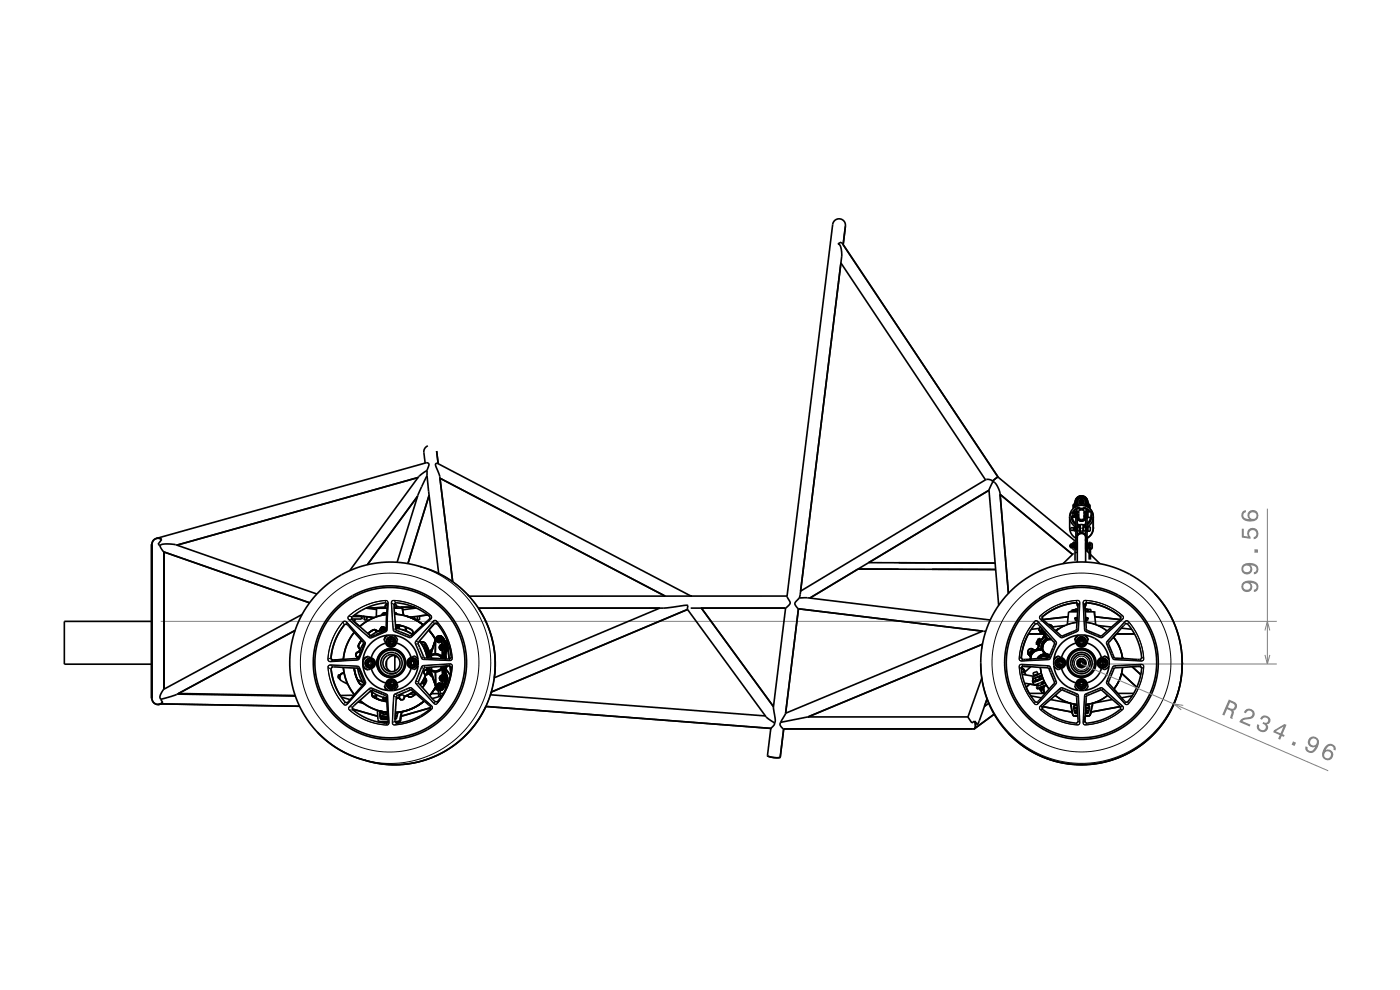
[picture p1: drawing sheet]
<svg xmlns="http://www.w3.org/2000/svg" width="297mm" height="210mm" viewBox="0 0 297 210" stroke-linecap="round" stroke-linejoin="round" font-family="sans-serif">
<path d="M34.1 131.8h236.8M231.4 140.9h39.5" fill="none" stroke="#808080" stroke-width=".21"/>
<g fill="none" stroke="#000" stroke-width=".35">
<path d="M178.4 55.8l30.7 46M179.3 48l-.4 3.9M179.4 47.9a1.36 1.36 0 0 0-1.2-1.5 1.36 1.36 0 0 0-1.6 1.2l-9.6 79.1a1.57 1.57 0 0 1 .6 1.4l-.9 .9M90.4 98.2h.1M90.4 98.2l-57.2 16M90.4 98.2a.46 .46 0 0 1 .5 .1 .46 .46 0 0 1 0 .6l-.3 .9M90.6 99.8l-1.8 1.3-14.6 19.9M90.6 99.8v1.1M90.8 94.6a1.36 1.36 0 0 0-.9 1.4l.3 2.2M92.6 95.7l.4 2.7M92.6 95.7h.1M32.2 115.4h-.1v32.8h.1"/>
<path d="M32.2 115.4v32.8M33.9 115.7a1.82 1.82 0 0 1 1.6-.3l1.8 .2 29.9 10.4M33.9 115.7l.9 1.4M34.3 114.4a1.27 1.27 0 0 0-1.3-.1 1.27 1.27 0 0 0-.8 1.1M34.3 114.4l-.8 1 .4 .3M34.8 117.1l30.9 10.8M34.8 117.1v29.1M88.6 105.3l-10.7 14.5M88.7 101.3l-51.2 14.3M90.6 100.9l2.5 20.7M90.6 100.9l-2 4.2-4.4 14.2M91 105.1l-4.5 14.5"/>
<path d="M93.3 101.4l47.8 25M169.7 104.4h.1M184.3 119.4h26.8M197.7 119.4h.1M209.8 104l2.1 24.4M209.8 104l-38 22.9M210.5 102.1a1.39 1.39 0 0 0-1.3-.4l-39.4 23.7M210.5 102.1l.1 .1M210.6 102.2h.1a1.86 1.86 0 0 1 1.2 1.5l.2 .9 1.8 21.3M210.6 102.2l-.8 1.8M211.7 101.2l-1.2 .9M211.7 101.2h.1"/>
<path d="M211.7 101.2l16.5 13.7M211.7 101.2l-32.9-49.4a.5 .5 0 0 0-.5-.4 .5 .5 0 0 0-.5 .3 1.19 1.19 0 0 1 .7 1.4v1.4l-8.9 72.3M212.2 104.9l15.3 12.7M226.9 109.6a2.5 2.5 0 0 1 2.5-2.4 2.5 2.5 0 0 1 2.5 2.4M226.9 109.6v2.4a2.43 2.43 0 0 0 1.3 2.1M226.9 109.6a2.44 2.44 0 0 0 1.3 2.1M227.1 115.5v.6M227.1 116.1h.1M227.1 115.5h.1M227.2 115.5l.3 .1M227.2 115.8v.2h.3M227.2 116.1v.1"/>
<path d="M227.2 115.5v.6M227.2 115.5h.1M227.2 115.5h.3M227.2 116.2h.3M227.3 109.6a2.03 2.03 0 0 0 .9 1.7M227.3 109.5a2.03 2.03 0 0 0 .9 1.8M227.5 115.5v.1M227.5 115.6v.4M227.5 116v.2M227.5 115.6h-.3v.2M227.5 116l-.3 .1M227.5 115.6h.1"/>
<path d="M227.5 116h.1M227.5 116.2h.1M227.5 116.2l.1 .1M227.5 109.5a1.87 1.87 0 0 0 .7 1.6M227.6 115.3v1M227.6 116.3h.1M227.6 115.3h.1M227.6 115.3l-.1 .2M227.6 109.2v.2h.4M227.6 108.8h-.5v.7l.9-.1M227.6 109.6v.1M227.6 108.7v.2h.4"/>
<path d="M227.6 108.7v1M227.6 108.7h.4M227.6 109.7h.4M227.7 107.2l.2 .2M227.7 107.2v.7M227.7 107.1v.1M227.8 111.9h-.7v.6h1M227.8 107.1l.2-.2-.2 .4M227.8 107.1l-.1 .1 .2 .2M227.8 107.1h-.1M227.8 111.9v.3h.3M227.8 117.4l-2.3 2.2"/>
<path d="M227.8 116.3v-1.3h-.2v1.6h.2M227.8 115h.3v4M227.8 107.3l.2 .1M227.9 107.4h.1M227.9 107.4l.1 .2M228 107.4h-.1M228 107l-.2 .3M228 107.1l-.2 .1M228 107.1l-.1 .2 .1-.1M228 106.6v.7M228 106.6v.1M228 107.3h-.1"/>
<path d="M228 106.7h.1M228 107.2l.1 .1M228 107.4h.1M228 107.2h.1M228 112.5l.2 .2M228 108.7v.2M228 108.9v.5M228 109.4v.3M228 108.9l-.4 .1v.1M228 108.9h.1M228 109.4h.1M228 109.7l.1 .1"/>
<path d="M228.1 112.2v.3M228.1 111.9v.3M228.1 112.2l-.3 .1v.2M228.1 111.9h.1M228.1 112.2h.1M228.1 112.5h.1M228.1 111.9h-.3v.6h.3M228.1 116.5h.1M228.1 115.1v1.4M228.1 115.1h.1M228.1 106.7h.1M228.1 106.5l.3 .9"/>
<path d="M228.1 106.5h.1M228.1 106.5l-.1 .1M228.1 107.2l-.1 .2M228.1 106.5a1.32 1.32 0 0 1 1.3-1.3 1.32 1.32 0 0 1 1.3 1.3M228.1 106.5l.4 .9M228.1 106.5v.1M228.1 107.3l.1 .2M228.1 106.9l.1 .4M228.1 107.1l.1 .4M228.1 107l.1 .4M228.1 107.1l.1 .3M228.1 107.2l.1 .3"/>
<path d="M228.1 107v.2M228.1 106.8l.1 .4M228.1 106.9l.1 .3M228.1 106.8v.7v-.3M228.1 107.1v.2M228.1 107.3v.2M228.1 106.8v.2M228.1 107v.4M228.1 107.2v.2M228.1 106.9h.1M228.1 106.8v.1M228.1 107.2l.1 .2"/>
<path d="M228.1 106.9v.1M228.1 107l.1 .2M228.1 108.5v1.3M228.1 108.5h.1M228.1 109.8h.1M228.1 108.5l-.1 .2M228.1 107.2h.1M228.1 107.2l.1 .1M228.1 107h.1M228.2 107.3v.2M228.2 107h-.1M228.2 107v.1"/>
<path d="M228.2 107.1h.1M228.2 107.5h.1M228.2 107.4v.1M228.2 111.7h.1M228.2 112.7h.1M228.2 111.7v1M228.2 111.7l-.2 .2M228.2 107.2h.1M228.2 107.1v.4M228.2 107.3h.1M228.2 107.1v.1M228.2 107.4h.1"/>
<path d="M228.2 107.4h-.1M228.2 107.3v.1M228.2 115.1v1.4M228.2 107.2v.3M228.2 108.4v1.5M228.3 107.2v.1M228.3 106.5l.3 .8M228.3 106.5a1.14 1.14 0 0 1 1.1-1.1 1.14 1.14 0 0 1 1.2 1.1M228.3 106.5l.2 .4 .3 .4a1.03 1.03 0 0 1-.1-1.5 1.03 1.03 0 0 1 1.5 0 1.03 1.03 0 0 1-.1 1.5M228.3 106.5a1.08 1.08 0 0 1 1.1-1.1 1.08 1.08 0 0 1 1.1 1.1M228.3 106.5h.1M228.4 106.1v.6l.3 .6"/>
<path d="M228.4 108a.74 .74 0 0 0-.7 .7M228.4 108v.4M228.5 110.1a1.11 1.11 0 0 0 1.8 0M228.5 111.1l.6 .3M228.5 111.4l.6 .2-.6-.1M228.5 111.8l.5 .1v.5v-.5M228.5 116.6h-.3v-8.2h.3v10.8M228.5 108.4h.1M228.5 109.9h.1M228.5 115.1h.1M228.5 116.5h.1M228.5 111.8h.1"/>
<path d="M228.5 112.7h.1M228.5 113.8v.2M228.5 107.3a1.26 1.26 0 0 1 0-1.7 1.26 1.26 0 0 1 1.8 0 1.26 1.26 0 0 1 0 1.7M228.5 108.4l.3 .2M228.5 117.1l-.4 .2M228.6 109.9l.1 .2M228.6 109.9h.1M228.6 109.9v.1M228.6 107.3a1.19 1.19 0 0 1 0-1.7 1.19 1.19 0 0 1 1.7 0 1.19 1.19 0 0 1 0 1.7M228.6 110a.99 .99 0 0 0 1.6 0M228.6 110l.1 .1M228.7 110.1l.6 .4 .5-.1 .4-.3"/>
<path d="M228.7 105.7h.1M228.7 110.1l.7 .3 .8-.3M228.8 109.8h.1M228.8 108.3l.6-.2 .6 .2v1.7l-.6 .2-.6-.2zM228.8 109.7l-.3 .2M229 107.2a.89 .89 0 0 1-.3-1.3 .89 .89 0 0 1 1.4 0 .89 .89 0 0 1-.2 1.3M229 105.5l-.3 .2M229 112.6h.1M229 112.6l.1 .1M229 108.1h.8M229 108.2v-.6a2.09 2.09 0 0 0-1.5 1.2M229 107.8l-.6 .2"/>
<path d="M229 107.9h.8M229 112.6l-.5 .1M229 111.9h.1M229 111.8v.8M229 111.8v.1M229 111.8l.1-.1v1M229.1 113v-.3v.3M229.1 113.2l-.4 .2-.2 .4M229.1 113.2h.1M229.1 112.7v.5M229.1 113h.1M229.2 111.4l-.1 1.6"/>
<path d="M229.2 111.3l-.1 1.4M229.2 111.3l-.1 .4 .1-.3M229.2 111.3h.6M229.2 106.4l.3-.1 .1 .1M229.2 106.4l.2 .2 .2-.2M229.2 106.4h.1M229.2 106.4l.1 .1M229.3 106.4v.1M229.3 106.5h.1M229.3 105.4l-.6 .3M229.3 106.4h-.1M229.3 106.4h.1"/>
<path d="M229.3 106.6h.1M229.4 106.3l-.1 .1M229.4 106.3h.1M229.4 106.6h.1M229.5 106.6h.1M229.5 106.3h.1M229.5 106.3l.1 .1M229.6 106.4v.1M229.6 106.5l-.1 .1M229.6 106.4h.1M229.6 106.5h.1M229.8 111.3l-.1 1.7"/>
<path d="M229.8 111.8h.1M229.8 113.2a.88 .88 0 0 0-1.3 .7M229.8 113.2l.4 .3 .1 .4M229.8 112.5h.1M229.8 108.2v-.6a2.1 2.1 0 0 1 1.4 1M229.8 107.8l.6 .2M229.8 112.5v.1l.5 .1M229.9 111.8l-.2 .9M229.9 113.1h-1l-.4 .6M229.9 113.1l.3 .2 .1 .4M229.9 113.2l.3 .3 .1 .3M229.9 113.1v.1"/>
<path d="M229.9 113.2h-.1M230 109.7l.3 .2M230 109.8h.1M230.2 110v.1M230.3 109.9l-.1 .1M230.3 109.9v.1M230.3 109.9h.1M230.3 109.9l-.1 .2M230.3 115.1h.1M230.3 116.5h.1M230.3 114.8h.1M230.3 108.4h.1"/>
<path d="M230.3 111.8h.1M230.3 112.7h.1M230.3 108.4l-.3 .2M230.3 111.8h-.4M230.3 111.1l-.5 .2M230.3 111.4l-.5 .2M230.3 111.5l-.5 .1M230.3 114.3h.1M230.3 113.8v.2M230.4 108l.7 .6M230.4 108v.4M230.4 106.1l.1 .4"/>
<path d="M230.5 106.5l-.4 .8M230.5 106.5h.1M230.5 106.5l-.3 .8M230.6 106.5l-.4 .8M230.6 108.4h.2v1.5h-.2M230.6 115.1h.2M230.6 116.5h.2M230.6 111.7h.2M230.6 107.2v.3M230.6 113.9v1.2M230.6 116.5l.1 .5M230.6 107.1h.1"/>
<path d="M230.7 107.4h.1M230.7 107.2h.1M230.7 107.3h.1M230.7 107.1h.1M230.7 107.4v.1M230.7 107v.5M230.7 107.1h-.1M230.7 107h.1M230.7 107.5h.1M230.7 106.9v.1M230.7 107v.1M230.7 107.1v.2"/>
<path d="M230.7 106.9h.1M230.7 107.2v.2M230.7 107.3v.2M230.7 106.9v.3M230.7 106.9v.2M230.7 106.8v.3M230.7 107v.3M230.7 107.1v.3M230.7 106.8v.2M230.7 106.8v.7M230.7 107.3v.1M230.7 106.5l-.3 .9"/>
<path d="M230.7 106.6l-.2 .8M230.7 106.5v.1M230.7 106.5h.1M230.7 106.5l.2 .1M230.8 111.7v1.1h-.2M230.8 108.6h.7v1.2h-.7M230.8 111.8h.5v.9h-.5M230.8 106.7h-.1M230.8 115.1v1.4M230.8 115.4h.2M230.8 116.2h.2M230.8 107.4h.1"/>
<path d="M230.9 107.4h.1M230.9 107.2h-.2l.1 .2M230.9 106.7h-.1M230.9 107.2l-.1 .1M230.9 107.1l.1 .1M230.9 107l.1 .2M230.9 106.6v.7M230.9 106.6v.1M230.9 107.3h.1M230.9 107.1v.1M230.9 107.2h.1M230.9 107.2l.1 .1"/>
<path d="M230.9 107.4v.2M231 115.4v.8M231 115.4v.1M231 107.3l-.2 .1M231 115.5v.6M231 116.1h.1M231 115.5h.1M231 116.1v.1M231 107.2v.1M231.1 117.4l-.8-.8h.3v-8.2h-.3v10.8M231.1 118.7v-3.7h.2v3.7M231.1 107.1l-.2-.1 .1 .3"/>
<path d="M231.1 107.1l.1 .1-.3 .2M231.1 107.1l.1 .1M231.2 107.2l-.3 .2M231.2 107.2v.7a2.39 2.39 0 0 1 .7 1.7M231.3 115.2l.4 .1v1l-.4 .1M231.3 117.6l2 2M231.4 109.8l-.3 .7-.5 .6M231.5 109.2a2.01 2.01 0 0 1-.9 2.1M231.5 109.6a2.03 2.03 0 0 1-.9 1.7M231.9 109.6v2.4a2.43 2.43 0 0 1-1.3 2.1M231.9 109.6v.1a2.42 2.42 0 0 1-1.1 2M32.1 131.8h-18.4v9.1h18.4"/>
<path d="M62.6 133.7l-25.1 13.6-3.4 1M64.1 130.3l-29.5 16.1a1.67 1.67 0 0 0-.6 1.8l.1 .1M70.7 140l-.3-.1a5.3 5.3 0 0 1 .5-3.4l.5-1.4a7.4 7.4 0 0 1 1.9-2.7l.5 .2 3.3 3.7 .1 .4-1.3 2.9-4.9 .4M70.7 140h.1M71 140h-.3M71 140h.1M74.7 131.5l.3 .3M74.7 131.3v.2M74.8 130.8l1.7-1.2 2.2-1a7.4 7.4 0 0 1 3.3-.6l.1 .4-.2 5M74.8 130.8l-.2 .3 .1 .4M75 131.7h.2M75 131.8l3.5 3"/>
<path d="M75 131.7v.1M75.1 134.1a10.5 10.5 0 0 0-2.3 5.8l-1.8 .1M75.2 130.5l4.2 .5M75.2 131.3v.4M75.3 131.3l-.1 .4M75.9 139.4l-.1 .3zM76.1 136.7l.6-.9-.6 .9M76.1 136.7a.73 .73 0 0 0 .3 1M76.1 136.7h.1M76.1 136.7a.72 .72 0 0 0 .3 1M76.1 138.3a.55 .55 0 0 0-.6 .4 .55 .55 0 0 0 .4 .7M76.1 138.3h.1"/>
<path d="M76.2 138.3a.55 .55 0 0 0-.7 .4 .55 .55 0 0 0 .4 .7M76.4 137.7l-.3 .6M76.4 137.7h.1M76.4 137.7l-.2 .6M76.7 130.7v.6M76.7 131.3l.3-.6h.3v.8h.4M76.7 131.3h-2.1l.1 .1M76.8 130.7l-2 .1M77.2 136.4l-.9 1.5-.1 .4 .3 .2-.3 .9h-.3v.3M77.6 129l2.3 .3M77.7 130.8v.7M77.7 129h.1"/>
<path d="M77.9 130.8v.4l-.2 .3M78.1 139.3a1.38 1.38 0 0 0-1.1 .7M78.1 139.3l.7 .2M78.1 139.3a1.46 1.46 0 0 0-1.1 1.3 1.46 1.46 0 0 0 1 1.5M78.5 134.8l.1 .1M78.8 139.5a1.18 1.18 0 0 1 .8 1.2 1.18 1.18 0 0 1-.8 1.1M79.1 133.7l.1-.1a.72 .72 0 0 1 .9 .3M79.1 133.7l-1.1 .7M79.1 133.7h.1M79.1 133.7l-1 .7 .4 .4M79.7 133.6l-.6 .1M79.7 133.6v.6"/>
<path d="M80.1 133.9h.1M80.7 133.7l-.6 .2M80.7 133.7h.1M80.8 133.7l-2.2 1.2M80.8 133.7l.3 .3zM81 130.5a.54 .54 0 0 1 .4-.5 .54 .54 0 0 1 .6 .3 10.8 10.8 0 0 0-5.7 2.6l-1.3-1.2M81 134v-1v1M81.1 133l.2 .5M81.2 133l.2 .4 .4 .3M81.3 133l.4 .6M81.3 133l.3 .6M81.3 133.5l.1 .1"/>
<path d="M81.4 133.6h.1M81.4 130.4l.3-.1-.3 .1M81.4 133.2v-.2a.54 .54 0 0 0-.7 .7M81.4 133.2l.1 .2M81.4 133.6l.1 .2M81.5 133.6l.1 .1M81.5 133.3l-.2-.3 .2 .4M81.5 133l-.1 .2M81.5 135.8l.3 .6M81.5 133.8h.1M81.5 133.1l.3 .5M81.5 133.4l.2 .2"/>
<path d="M81.6 133.7h.1M81.6 133.6v.1M81.6 133.6h.1M81.6 133.6l.2 .1M81.6 133.7l.1 .1M81.6 130.2l-.4 .3M81.6 130.2l.2 .2M81.6 130.2l-.3 .3M81.7 133.6l.1 .1M81.7 133.2l.1 .3M81.7 128.8l-3.8 .2v-.1M81.7 133.3v.1"/>
<path d="M81.8 133.4a.54 .54 0 0 0-.7-.4 .54 .54 0 0 0-.4 .7M81.8 133.4h.1M81.8 133.4l.1-.1-.1 .1M81.8 133.4v.3M81.8 136.4a4.4 4.4 0 0 0-3 3.1M81.9 133.4h.1M81.9 133.4l-.2 .4-.9 .3a3.8 3.8 0 0 1-2.2 .8l-.1-.1M81.9 133.4h-.1M82 128.4l-.3-.1v.7M82.1 129h-2.2l-.1 1.8M82.1 128.2l-.5 .8h-.7M82.2 134.8a5.9 5.9 0 0 0-5.2 5.2"/>
<path d="M82.2 134.8l-.5 .4-.2 .6M82.4 134.7l-.6 .4-.3 .7M83.2 135.5a.68 .68 0 0 0-.8 .4 .68 .68 0 0 0 .4 .9M83.2 135.7a.48 .48 0 0 0-.5 .3 .48 .48 0 0 0 .3 .6M83.4 134.7a1.47 1.47 0 0 1 .9 1.2l-.2 .5M83.4 134.7l-1.2 .1M83.4 134.7a5.9 5.9 0 0 1 5.3 5.2M83.5 136l-.8 .1M83.5 136.2h-.8M83.6 128.3l.4 5.3 2.9 1.3 .5-.2 3.6-3.3 .2-.4-.2-.3M83.6 128.3l.1-.3a5.3 5.3 0 0 1 3.4 .5l2.1 .9 1.8 1.3M83.6 128.3l.2 .1"/>
<path d="M83.6 129h1.7M83.7 130l.5 .3M83.7 130.2l.2 .1M83.7 130.2h.1M83.7 130.3a10.4 10.4 0 0 1 6 2.2 10.2 10.2 0 0 0-3.5-1.8M83.7 130.3l.2-.1-.2 .1M83.8 139.1v.1M83.8 139v3.3M83.8 139l.1 .2M83.8 137.8a3 3 0 0 0-3.7 2 3 3 0 0 0 2.1 3.7M83.9 139a1.82 1.82 0 0 0-1.9 1.3 1.82 1.82 0 0 0 .9 2.2M83.9 139.2l-.1 .1"/>
<path d="M83.9 139.1v.1M83.9 139.1h.1M84 139.1h.1M84 133.2l-.1 .1 1.4 .3M84 133.2v.1l-.1-.4 .2 .4M84.1 128.5l.8 .3h3M84.1 129v-.8h-.3v.8M84.1 139.2l-.3 .1M84.1 136.4a4.4 4.4 0 0 1 3.1 3.1M84.1 136.4a1.17 1.17 0 0 1-1.1 .9 1.17 1.17 0 0 1-1.2-.9M84.1 139.2l-.3 .2M84.2 132.9v.4"/>
<path d="M84.2 132.6l.1 .3M84.2 132.9h-.3l.1 .3M84.2 132.6v.3M84.2 132.7l.1 .2M84.2 132.9l.1 .3M84.3 129h.1M84.3 132.6l.1 .2v.4M84.3 133.2v.1l.1-.1M84.3 132.9v.3M84.4 133.2v.1M84.4 133.2h.1M84.4 132.6l.1 .3-.1 .4 .1-.3z"/>
<path d="M84.5 132.7v.2M84.5 132.8v.1M84.5 132.9l-.1 .3M84.5 132.6v.8M84.6 132.6v.4M84.6 132.6l.1 .8M84.6 133l-.1 .4M84.6 132.8v.2M84.6 132.9h.1M85.1 128.8l.2 .2M85.3 133.6l2.2 1zM85.3 129l.3 1.5"/>
<path d="M85.4 129.2l.1 .1M85.5 132.8l-1.6-.3a6.8 6.8 0 0 1 3.6 1.4v.7M86 133l.1 .8M86.1 133l.1 .9M86.1 130.7h.1M87.2 139.5a1.18 1.18 0 0 0-.9 1.1 1.18 1.18 0 0 0 .9 1.1M87.2 139.5l.1-.1a.87 .87 0 0 1 1.4 .5M87.8 140a.68 .68 0 0 0-.8 .4 .68 .68 0 0 0 .4 .9M87.9 130.8v.4l.7 .3M87.9 128.8v.2M87.9 128.8l.1 .1M88 128.9h.1"/>
<path d="M88.3 129l-2.9 .4M88.6 130.7v.8M88.7 139.9v1.3M89 136a7.5 7.5 0 0 1 1.6 3.5M89.3 136.3l-.3-.3a7.4 7.4 0 0 1 1.6 3.5M89.3 136.3a1.26 1.26 0 0 1 1.5 1.2l.3 .9M89.5 136.6l.9 .1M89.6 120.3l-4.3-.9-4-.1-4 .6-2.1 .7-2.1 .9-3.4 2.2-3.1 3-2.4 3.4-1.7 3.9-.9 4.2-.1 4 .3 2.2 .5 2.2 1.6 3.9 1.3 2.2 1.2 1.5 3 3 1.8 1.3 2 1.2 3.7 1.4M89.6 120.3h.1M89.6 120.3l3.8 1.5 1.8 1 1.8 1.3 3 3 2.4 3.5 1.6 3.6 .9 4.2 .1 4.2-.8 4.2-1.4 3.7-2.3 3.6-1.5 1.7-1.7 1.5-3.3 2.3-3.9 1.6-3.8 .9-4.3 .1-2-.3-2.2-.5M89.9 136.2l-.6 .1M90 137.4v.1"/>
<path d="M90 137.2v.2M90 137.2l.7 1.2M90 137.2h.1M90.2 136.9l.2-.1-.4 .4zM90.2 138.1l.1 .1zM90.3 138.2l.2 .4M90.5 138.6l.1 .2M90.6 137.7v.1M90.6 139.5l-.1 .1M90.6 137.7l.1-.4-.2 .2 .2 .3M90.6 138.8l.1 .4M90.6 138.8l.1 .3"/>
<path d="M90.6 137.8h.1M90.6 137.7l-.1-.2 .1-.3-.1 .4 .3 .2M90.6 137.7l.1 .1M90.6 139.5h.1M90.7 139.4l-.1 .1M90.7 139l-.1 .3M90.7 139.1l-.1 .2M90.7 139.1v.1M90.7 139.2v.2M90.7 139.4h.1M90.7 138.4h.1M90.7 138.4l.1 .3"/>
<path d="M90.7 137.8h.1M90.7 139.3v.1M90.7 130.4l.3 .3M90.7 130.4l-3.8 .5M90.7 130.4l-1.7 .3v.8h-.4M90.8 138.7l.1 .3M90.8 138.7h.1M90.8 137.8h.1M90.8 138.4v.3M90.8 138.4l.3-.1zM90.8 139.2l-.1 .2M90.8 139.4v.2"/>
<path d="M90.9 139.4h-.2M90.9 139.1l-.1 .1M90.9 139.3v.1M90.9 133.7l1.5 2M90.9 139.3h.1M90.9 133.6l1.5 2.1M91 139.3l-.2 .1M91.1 138.6l-.3 .1M91.1 138.6v.2M91.1 138.5v.1M91.1 139.2l-.3 .2M91.1 138.3v.2z"/>
<path d="M91.1 138.4v.3M91.1 139.3h-.1M91.2 139l-.1 .2M91.3 139.2l-.2 .1M91.3 138.5l-.4 .6M91.3 138.5h.2M91.3 138.9l-.1 .1M91.3 138.3l-.4 .8M91.3 138.3v.2M91.3 138.3l.2 .1M91.4 139.1l.1 .5M91.4 139.1l-.1 .1"/>
<path d="M91.5 138.1l-.2 .2M91.5 138.1l.1 .1M91.5 138.5l-.2 .4M91.6 137.8a.73 .73 0 0 0-.5 .9v-.3M91.6 137.8l-.4 .3-.1 .3M91.6 137.8h.1M91.7 137.7l-.2 .4M91.7 137.7h.1M91.7 137.8h-.1M91.7 137.8l-.2 .7M91.8 137.5l-.1 .3M91.8 132.6v.1"/>
<path d="M91.8 132.7l-.8 1M92 132.4l-.2 .2M92 132.4l.5-.2 .3 .2M92 132.4h.1M92.1 132.4l-.3 .3M92.1 132.4l.3-.2 .4 .2M92.2 136.4l-.5 1.4M92.3 138.9l-.9 .2M92.3 138.9l.6 .1 .7 .4M92.3 138.9l.7 .1 .6 .4M92.3 138.7l-.7 .1-.5 .4M92.3 138.7l.9 .2 .6 .4"/>
<path d="M92.3 138.7v.2M92.4 135.7l-.4 1.1M92.4 135.7l-.1 3M92.4 135.6l-.7 2.1M92.5 135.3l-.1 .4M92.6 135.7v.1M92.6 135.8l.2 .3M92.6 135.5v.2M92.6 135.2l-.1 .1M92.6 135.8v.1M92.7 136l.1 .1M92.7 135l-.1 .2"/>
<path d="M92.8 136.1l.2 .1M92.8 135.2l-.2 .3M92.8 132.4l1.3 1.9 .9 2a7.2 7.2 0 0 1 .6 3.3l-.3 .2h-.5l-4.6-.2-.3-.3-1.2-3 3.1-3.7M92.9 134.9l-.2 .1M93 135.1l-.2 .1M93.2 134.9h.2M93.2 134.9h-.3M93.2 136h.1M93.2 137.2v.3M93.2 137.5l.3 .4M93.2 135l-.2 .1M93.2 135l.3 .1"/>
<path d="M93.2 135h.1M93.2 135h.2M93.2 135a.64 .64 0 0 0-.6 .6 .64 .64 0 0 0 .4 .7v-.1M93.2 135.3a.37 .37 0 0 0-.3 .4 .37 .37 0 0 0 .3 .3M93.2 135.3a.37 .37 0 0 1 .4 .4 .37 .37 0 0 1-.4 .3M93.2 135.3h.2M93.2 135.3h.1M93.2 135.3l-.2 .1-.1 .3 .3 .3M93.2 137.1v.1M93.3 137.5l.3 .4M93.3 136h.1M93.3 135.4a.31 .31 0 0 0-.3 .3 .31 .31 0 0 0 .3 .3"/>
<path d="M93.3 135.3a.37 .37 0 0 0-.3 .3 .37 .37 0 0 0 .2 .4M93.3 135.4h.1M93.3 135.4l.2 .1M93.3 135.4l-.3 .3 .3 .3M93.3 135.4h.2M93.3 135.3h.1M93.3 135.3l-.3 .3 .2 .4M93.3 134.9h.2M93.4 135l.1 .1M93.4 135.3l.1 .2M93.4 136h-.2M93.4 135.4l-.3 .3 .2 .3"/>
<path d="M93.4 135.4v.6M93.4 135.4h.1M93.4 134.9l.1 .2M93.4 134.9l.2 .1M93.4 136h.1M93.5 135.4v.1M93.5 134.9l.3 .3M93.5 134.9l.2 .1M93.5 134.9h.1M93.5 134.9l.1 .1M93.5 135.1l.2 .1M93.5 137.9h.1"/>
<path d="M93.5 135.5l.1 .2-.2 .3M93.5 137.5l.1 .1M93.6 139.4v.3M93.6 137.4h.1M93.6 135h.1M93.6 136.8l-.4 .3M93.6 135l.1 .1M93.6 135l.1 .2M93.6 137.4v.1M93.6 137.4l.1 .2M93.6 137.3h.1M93.6 137.5v.1"/>
<path d="M93.6 137.2v.3l.2 .2M93.6 137.2h.1M93.6 137.2v.2M93.6 137.9l.1 .1M93.6 137.9h.1M93.6 137.6h.1M93.6 135l.2 .2M93.7 137.2v.1M93.7 137.9v.1M93.7 135.1l.1 .1M93.7 137.4l.1 .3M93.7 137.4h.1"/>
<path d="M93.7 137.4v.1M93.7 135.2l.2 .4M93.7 137.6l.1 .1M93.7 135l.2 .2M93.7 137.5l.1 .1M93.7 136.1l.1 .6M93.7 136.1l-.4 .2-.3-.1M93.7 137.5h.1M93.7 138h.2M93.7 137.5l.1 .2M93.7 137.3l.2 .4M93.7 137.3v.1"/>
<path d="M93.7 137.1v.1M93.8 137.7h.1M93.8 137.6v.1M93.8 135.2l.3 .5M93.8 135.2h.1M93.8 137.1h-.1M93.8 139.3l-.2 .1M93.8 136.7h.1M93.8 136.7l-.2 .1M93.8 137.2v.4M93.8 135.2l1 1.9M93.8 138.6v.7"/>
<path d="M93.8 137.6l.1 .1M93.8 137.2h.1M93.9 136.7h.1M93.9 136.7l.2 .1M93.9 135.6l.5 1.5M93.9 135.6l-.2 .5M93.9 137.7h.1M93.9 138l-.1 .6M93.9 136.7a.63 .63 0 0 0-.7 .5 .63 .63 0 0 0 .5 .7M93.9 139.1v.3M93.9 136.7a.63 .63 0 0 0-.6 .8M93.9 137a.36 .36 0 0 0-.4 .3 .36 .36 0 0 0 .4 .4"/>
<path d="M93.9 137a.36 .36 0 0 1 .3 .3 .36 .36 0 0 1-.3 .4M93.9 137h.1M93.9 137l-.3 .1-.1 .4M93.9 139.4l.1 .2M93.9 138.9v.2M93.9 137l-.1 .1M93.9 135.2l.4 .6M94 138h-.1M94 137l-.3 .2M94 137h.1M94 137h-.1M94 138.7h.1"/>
<path d="M94 138.7l-.1 .2M94 139.6h.1M94 139.6l.1 .2M94 136.7h.1M94 135.6h.1M94 138.7l-.1 .5 .2 .4M94 138.7l.2 .1M94 135.6v.1M94 135.7h.1M94.1 135.6v.1M94.1 139.6v.2M94.1 137l-.4 .3 .2 .4"/>
<path d="M94.1 137.1a.31 .31 0 0 0-.3 .2 .31 .31 0 0 0 .2 .4M94.1 137.1h.1M94.1 137h.1M94.1 137l-.4 .3M94.1 137.1l-.3 .1M94.1 135.7h.1M94.1 135.7v.2M94.1 137v.1M94.1 135.7l.1 .2M94.1 137.9l-.1 .1M94.1 135.9h.1M94.1 137.1l-.3 .3 .2 .3"/>
<path d="M94.1 137.1v.5M94.1 136.8h.2M94.1 137.6l-.2 .1M94.1 135.9l.1 .1M94.2 135.7h.1M94.2 135.7l.1 .3M94.2 135.9h.1M94.2 135.7l.1 .2M94.2 135.7v.1M94.2 136h.1M94.2 135.9v.1M94.2 139l.1 .5"/>
<path d="M94.2 139v.3M94.2 139.3l.1 .2M94.2 136l.5 1.1M94.2 138.8v.2M94.3 135.8v.1M94.3 135.9h.1M94.3 136.8l.1 .2M94.3 135.8l.1 .1M94.3 139.5h.1M94.3 139.5l-.2 .1M94.3 139.5l.1 .3zM94.3 135.9v.1"/>
<path d="M94.3 136h.1M94.3 138.8v.2M94.3 138.8h-.1M94.3 139l.1 .5M94.3 139h-.1M94.4 135.9v.1M94.4 135.9v.2M94.4 137v.1M94.4 139.5h.1M94.4 139.5l.1 .3M94.4 139.5h-.1M94.4 136h.1"/>
<path d="M94.4 136v.1M94.4 136l.2 .4M94.4 136l.1 .2M94.4 136.1l.2 .3M94.4 136.1l.1 .1M94.4 137.1l.1 .2M94.5 136.1v.1M94.5 136.2l.1 .2M94.5 139.8h.1M94.5 139.8h-.1M94.5 136.2h.1M94.5 137.4l.1 .3"/>
<path d="M94.5 137.3v.1M94.5 137.4l-.4 .5M94.5 138.9l.2 .9M94.5 138.6v.3M94.5 138.3v.8l.1 .7-.1-.8zM94.5 137.8l-.5 .9M94.6 137.8l-.3 1M94.6 137.8l-.4 1M94.6 137.8h-.1M94.6 138.1l-.2 .2M94.6 138.3l-.1 .1M94.6 138.3l-.1 .3"/>
<path d="M94.6 137.7v.1M94.6 138.3h.1M94.6 136.4l.1 .1M94.6 137.1l.2 .1M94.6 137.8a2.29 2.29 0 0 0-.1 2M94.6 137.8a2.28 2.28 0 0 0-.1 2M94.6 138v.1M94.7 137.1v.4M94.7 137.1h.1M94.7 137.6l-.1 .1M94.7 137.8v-.1l-.3 .6M94.7 137.8l-.1 .3"/>
<path d="M94.7 137.3h.1M94.7 136.5l.1 .3M94.7 137.3l.1 .6-.4 .5M94.7 137.3v.2M94.7 137.3l.1 .6-.3 .5M94.7 137.6l-.3 .7M94.7 137.6v.2M94.7 137.3l.1 .4M94.7 138.2l-.1 .1M94.7 137.1l.1 .1M94.7 137.5l-.1 .3M94.7 137.5v.1"/>
<path d="M94.7 137.5v.5M94.7 138l-.3 .4M94.8 137.1h-.1M94.8 137.1h.1M94.8 138l-.1 .2M94.8 136.8l.1 .3M94.8 137.9l-.2 .4M94.8 137.9v.1M94.8 135.7l.5 4.1M94.8 137.8v.2M94.8 137.2h.1M94.8 137.7v.1"/>
<path d="M94.8 137.1v.1M94.8 137.1v.5M94.8 137.8h.1M94.8 137.8v.1M94.9 137.1l-.1 .7M96 123.4l-2.7-22.4-.8-2.1a.37 .37 0 0 1-.1-.4 .37 .37 0 0 1 .4-.2l53.8 28.1M99.2 126.1l.3 .4 67.5-.1M140 129l-35.1 14.8 .2-3.5-.5-4-1.1-3.6-2-3.7h39.2l5-.6h.2l-.1 .8M141.2 126.4h.1M145.8 129.2v.1M145.8 129.3l16.7 22.7 1.8 1.3M145.9 129.3l-41.7 17.5-.2 .6 58.4 4.5"/>
<path d="M148.8 129l15.3 20.9M166.7 129l-2.6 21 .4 2.7-.2 .6M166.7 129h-20.2M169.4 129.1l39.2 4.8M169.4 129.1l-2.7 22.2-1.1 1.9M169.6 126.8l-.6 .7a.72 .72 0 0 0-.1 1.2l.5 .4M171.3 126.8h-1.7M171.3 126.8h.1M171.3 126.8l38.8 4.7M182 120.7l29.2 .1M208.4 136.7l-37 15.4M208.5 133.9l-41.8 17.4"/>
<path d="M208.6 133.9h.1M208.6 133.9h.5M216.7 139.4l.1 .4M218 138.3l.4 .6M218 138.3l.3 .5M218 138.4l.3 .5M218 138.3l.4 .7M218 138.3v.1M218.1 138.6l.3 .4M218.2 138.8l.1 .1M218.2 138.8h.1M218.2 138.8l.2 .1"/>
<path d="M218.3 138.8v.1M218.3 138.8l.1 .2M218.4 138.9l.2 .5M218.4 138.9l.1 .1M218.4 138.9v.1M218.4 139l.1 .1M218.4 139h.1M218.5 138.9v.1M218.5 139l.1 .3M218.5 139.1l.1 .3M218.6 139.6l.1 .2M218.6 139.5v.1"/>
<path d="M218.6 139.7l.1 .1M218.6 139.3v.1M218.6 139.3l.1 .1M218.7 139.3v.5M219.2 137.7a.7 .7 0 0 0-1 .1 .7 .7 0 0 0 0 1M219.2 137.7l-1 1.1M219.2 137.7v.1M219.2 137.8l.2 .1M219.4 137.9h.1M219.5 137.9l-.6 .4-.4 .7M219.5 137.9l-.7 .4-.3 .6M219.6 132.4l.5-.1 .4 .4 3.1 3.6v.4l-1.3 2.9-4.8 .3-.7-.1a5.3 5.3 0 0 1 .5-3.4l.9-2.1z"/>
<path d="M219.8 136.5l.5 .3M219.8 136.5l.5 .3-.5-.3M219.8 136.5h.1M220 137.7l-.5 .2M220.1 136.2l.1 .3M220.1 137.6l-.1 .1M220.1 137.6h.1M220.1 136.2h.1M220.1 137.7h-.1M220.2 137.6l-.1 .1M220.2 136.5l.2 .4M220.2 136.5l.1 .6"/>
<path d="M220.2 136.5h.1M220.3 136.5l.1 .2v.5M220.3 136.5h-.1M220.3 137.1l-.2 .5M220.3 137.1l.1 .1M220.3 136.8l.1 .1M220.3 136.2l.1 .1M220.4 136.1l.3-.1 .1 .2-.1-.2-.3 .1M220.4 136.1h.1M220.4 136.1l-.1 .1M220.4 137.2l-.2 .4M220.4 136.1l.2-.1 .2 .1v.2h-.4z"/>
<path d="M220.4 139.5l.1 .1M220.5 139.6l-.1 .1M220.5 133.3l-1.7 .2M220.6 137.9a1.93 1.93 0 0 0-1.9 1.4M220.6 137.9a1.92 1.92 0 0 0-1.9 1.4M220.6 137.7h-.5M220.6 137.7v.2M220.6 135.8l-.4 .2 .1 .5M220.6 135.7a.5 .5 0 0 0-.5 .3 .5 .5 0 0 0 .1 .5M220.6 135.7v.1M220.7 136.1h-.3M220.7 133a.71 .71 0 0 0 .3 1.2"/>
<path d="M220.7 139.5l-.2 .1M220.8 139.3l-.1 .4M220.9 137.4l-.3 .3M220.9 135.7l-.6-.3-.5 1.1M220.9 139.3l-.7 .4M221 134.2h.1M221 137.7l-.4 .2M221 137.7l.5 .8 .5 .3M221.1 134.2l.4 .4M221.1 134.2a.69 .69 0 0 1-.6-.7 .7 .7 0 0 0 .6 .7M221.1 134.2l.2 .2M221.1 134.2l.2 .1"/>
<path d="M221.1 134.2h.1M221.1 133.4l-.1 .8M221.1 137.5h.1M221.1 137.5l-.1 .2M221.1 137.3v.1M221.1 137.4h-.2M221.1 137.3v.2M221.1 137.5l.5 .9 .6 .4M221.2 135.4l-.6 .3M221.2 135.4h.1M221.2 137.3l-.1 .2M221.2 137.3h-.1"/>
<path d="M221.3 134v.3M221.3 134h.1M221.3 135.4l-.2 .3-.5 .1M221.3 134.3h.1M221.3 133.6v.7M221.3 134.4l.2 .3M221.3 134.4h.1M221.3 136.5l-.2 .8M221.3 136.5l.1 .1M221.3 133.7v.6M221.3 134.3l.2 .5M221.4 136.6l-.2 .7"/>
<path d="M221.4 134.5h-3.2l-1.1 2.5-.4 2.4M221.4 134.9l.1 .1M221.4 134.9l-.2 .5M221.5 134.8v.1M221.5 134.8l-.1 .1M221.5 134.6h.1M221.5 134.7h.1M221.5 134.6v.1M221.5 135l-.2 .4M221.5 134.9l.3 .4M221.5 134.9v.1M221.6 134l.4 1.1"/>
<path d="M221.6 134h.1M221.7 135.7l.1 .2M221.7 135.7a1.92 1.92 0 0 0-.8 1.7M221.7 139.1l-.8 .2M221.7 139.1h.3M221.7 138.8l-.9 .2-.7 .7M221.7 138.8a1.83 1.83 0 0 0-1.6 .9M221.7 138.8a1.82 1.82 0 0 0-1.6 .9M221.7 138.8v.3M221.7 138.8h.1M221.7 138.8h.3M221.8 135.3l-.1 .4"/>
<path d="M221.9 135.9l-.6 .6M221.9 135.9v.1M221.9 136l-.5 .6M221.9 139.2l-1 .1M221.9 139.2l.4 .2M221.9 139.2l.4 .1M222 135.8h.1M222 135.8l-.1 .1M222 135.1l-.2 .2M222 135.1l.1 .6M222 135.1l.1 .4M222 135.1h.1"/>
<path d="M222 135.8l-.1 .2M222 139.1h.1M222 138.8v.3M222 138.8h.1M222 138.8h.2M222.1 135.7l-.1 .1M222.1 139.1l.5 .1M222.2 138.8l.5 .1M222.2 138.8l-.1 .3M222.2 138.8h.1M222.3 139.4a1.84 1.84 0 0 0-2.1 .3M222.3 139.4l.2 .1"/>
<path d="M222.3 139.4h.1M222.3 139.3l.2 .1M222.3 139.3v.1M222.5 132.5a.73 .73 0 0 1 .8 .7l-.2-.5zM222.9 135.5l-.8 .2M223.1 135.7l-1.1 .1M223.3 133.2h.1M223.6 140v1.2M224.6 133.4l-.4 .2M224.6 139.2l-.6 .2-.4 .6M224.6 139.2l.6 .3M224.6 139.2l-.7 .3-.3 .5"/>
<path d="M224.7 133.4l-.8 .4M225.2 139.5a1.18 1.18 0 0 1 .9 1.1 1.18 1.18 0 0 1-.9 1.2M225.9 132.7l-2.6 .3M226.6 130.8l-5.3 .6M227.6 129.5h.3M227.6 129.5h-.3v.3M227.7 129.4l-.1 .1M227.7 129.4h.2M227.7 129.4l-.1 .4M227.9 129.4v.1M227.9 129.6v.2M227.9 129.6h-.3v.1"/>
<path d="M227.9 129.4h.1M227.9 129.5v.1M228 135.8l.3 .6M228 129.3v.5M228 129.3h.1M228 129.3l-.1 .1M228 131.3l.1 .2 .4 .1M228 131.3l.3-.2h.2h-.2l-.3 .2M228.2 127.9l.4 .2 .1 .6M228.2 127.9l-2.5 .5-2.3 .9a4.9 4.9 0 0 0-2.3 1.8l.2 .3M228.2 127.9l.3 .1v.3M228.3 136.4a4.4 4.4 0 0 0-3.1 3.1"/>
<path d="M228.3 136.4a1.18 1.18 0 0 0 1.1 .9 1.18 1.18 0 0 0 1.2-.9M228.5 132a8.8 8.8 0 0 0-4.5 1.8M228.5 131.1l-.4 .1M228.5 129.3h.2l-.2 .4M228.5 128.3l.2 .4M228.5 129.7v-.5h-.4v.6M228.5 129.7v.1M228.5 131.1l-.2-.1-.3 .3M228.6 128l-.1 .3M228.6 128.1l.1 .6M228.6 129.8h-1.9l-.3 2.7M228.7 128.7l-.3 4.9-2.9 1.3-.5-.1-3.7-3.4"/>
<path d="M228.7 139.9v.1M228.7 139.9v.3M228.7 139.9l.2 .1M228.8 134.7h1.3M228.8 134.7l-.5 .5-.3 .6M228.8 134.7a5.9 5.9 0 0 0-5.2 5.3M228.9 134.7l-.6 .5-.3 .6M228.9 140h.1M228.9 139.8h.1M228.9 139.8v.2M228.9 136.1a.48 .48 0 0 1 .5-.4 .48 .48 0 0 1 .5 .4M228.9 136.2h1"/>
<path d="M229 139.8h.1M229 139.8h-.1M229.1 135.8h.6zM229.1 139.8h.1M229.2 139.8h-.1M229.2 139.7h.1M229.2 139.7v.1M229.3 139.7h.1M229.3 139.7h-.1M229.3 139.7l.1 .1M229.4 139.9l-.4 .2M229.4 139.8h.1"/>
<path d="M229.5 139.7h.1M229.5 139.7l-.1 .1M229.6 139.7l.1 .1M229.6 139.7h.1M229.7 139.8h.1M229.8 135.5a.68 .68 0 0 1 0 1.2 .68 .68 0 0 1-1.1-.6M229.8 135.5a.68 .68 0 0 0-1.1 .6M229.8 139.8h-.1M229.8 139.8h.1M229.9 139.8h.1M229.9 139.8l.1 .2M230 140h.1"/>
<path d="M230 134.7l.5 .4 .4 .7M230.1 134.7l.5 .4 .3 .7M230.1 134.7a5.9 5.9 0 0 1 5.2 5.3M230.1 139.9l.1 .3M230.1 139.9v.1M230.1 139.9l-.1 .1M230.2 128.7l.3 4.9 2.9 1.3 .4-.1 3.8-3.4 .1-.4-.1-.3M230.2 128.7v.6M230.2 128.7h.1M230.2 129.3l.1 .4M230.2 129.8h2M230.2 128.1v.6"/>
<path d="M230.3 128v.3M230.3 129.7l.1 .1M230.3 128.1h.1M230.3 128.3l-.1 .4M230.3 128.1v.2M230.3 129.7v-.5h.4v.6M230.3 129.3h-.1M230.4 132a8.8 8.8 0 0 1 4.5 1.8M230.6 136.4a4.4 4.4 0 0 1 3.1 3.1M230.7 127.9l-.5 .2v.6M230.7 127.9l1.9 .3 1.8 .6 1.5 .8 1.7 1.1M230.7 127.9l-.4 .2"/>
<path d="M230.7 131.2l-.4-.1h.4l.1 .2M230.7 129.2h.2v.6M230.8 131.3l-.1-.2h-.4h.4l.1 .2M230.8 131.3l-.2 .3h-.2M230.9 135.8l-.3 .6M230.9 129.3h.5v.5M232.2 129.8l.1 1 5.3 .6M232.2 129.8l.2 2.7M233 132.7l2.8 .3M233.7 139.5a1.18 1.18 0 0 0-.9 1.1 1.18 1.18 0 0 0 .9 1.2M234.2 139.2l-.5 .3M234.2 139.2l.6 .2 .5 .6"/>
<path d="M235.3 140v1.2M236.2 135.2a8.8 8.8 0 0 1 1.9 4.5M236.2 135.2a8.7 8.7 0 0 1 1.9 4.3l.2 .2M237.6 130.7l.1 .4M237.9 133.2l2.2 .3M238.6 132.5l.3-.2a5.4 5.4 0 0 1 2.1 2.8l.5 1.3a7.2 7.2 0 0 1 .6 3.3l-.4 .2-5-.3-.4-.3-1.1-2.6v-.4zM240.7 134.5h-3.9l-.6 .7M245 125.9l2.4 3.1 1 1.7 .9 2.1 1.1 3.8 .4 4M32.2 148.2a1.27 1.27 0 0 0 1.3 1.2M32.2 148.2a1.27 1.27 0 0 0 .9 1.2 1.27 1.27 0 0 0 1.4-.4M34.1 149.3l29.4 .5M34.1 149.3l-.6 .1"/>
<path d="M34.1 148.3l.4 .7M34.5 149l-.4 .3M34.5 149l-.5 .3-.5 .1M37.6 147.2l25.1 .5M37.9 147.1l24.7 .4M67.3 155.3l2 1.9 2.5 1.7 2.2 1.2 2.9 1M70.2 142l.7 2.9 1.3 2.6h2.9M70.4 141.6l.7-.1 4.8 .3 .2 .2 .8 1.7 .4 1-.1 .4-3.3 3.8-.4 .1a5.4 5.4 0 0 1-2-2.7l-.6-1.4a7.4 7.4 0 0 1-.6-3.2zM71.7 143.3h.4M71.9 143.2h.3l-.5 .1M71.9 143.2l.2 .1M71.9 143.2v.1"/>
<path d="M71.9 143.3h.2M72.4 147.9l1.9 .5M72.8 141.6a10.4 10.4 0 0 0 2.4 5.8l-.2 .1M73 142.8a.89 .89 0 0 0-.9 .4 .89 .89 0 0 0 .1 1M73 142.8l-.7 .2-.2 .5v.4h-.3l-.1-.6M73 142.8h.1M73 142.8a.91 .91 0 0 0-.9 .6 .91 .91 0 0 0 .4 1.1l1.3 .6M74.8 150.4l5.3 1.5M75 149.8l3.8-3.4 3 1.1 .2 .4 .3 4.7-.1 .7a5.2 5.2 0 0 1-3.3-.5l-1.7-.7a6.5 6.5 0 0 1-2.5-1.8zM75.1 141.7l.4 1.7 .7 1.5M75.8 144.1l1.2 .6M75.9 141.8l.4 1.6 .9 1.7"/>
<path d="M76 148.9l1.2 .4M76.2 144.9a.73 .73 0 0 0 .9 .3M76.2 144.9h.1M76.2 144.9l.4 .3M76.3 148.6a10.4 10.4 0 0 0 5.9 2.5M77 140v1.3M77 141.3l.4 .5 .6 .3M77 141.3a5.9 5.9 0 0 0 5.3 5.2M78.6 146.6l.4 .3zM78.6 146.6l1.3 .8 1.3 .5M78.7 140a.68 .68 0 0 0-.8 .5 .68 .68 0 0 0 .4 .9M78.7 141.1v-.8a.48 .48 0 0 0-.5 .3 .48 .48 0 0 0 .3 .6"/>
<path d="M78.8 141.8a4.4 4.4 0 0 0 3.1 3.1M78.8 141.8l-.8 .3M79 146.9l-.1 .4 .3 .6M79 146.9h.1M79.2 147.9l1.4 .6 1.5 .3M79.2 147.9h.1M79.3 147.9l1.7 .7M79.8 147.4l.1 .8M79.9 147.6l-.8 .1M80.1 150.7l.1 1.9 .3 .5M80.4 150.8l1.8 .3M80.5 153.1h.3"/>
<path d="M80.5 153.1h1.8M80.7 151.3h.1M80.7 151.3v.9M80.7 152.2l.3 .4M80.7 152.2h.1M80.8 150.9l-.2 .4 .1 1.1 .4 .2h1.2M80.8 151l.1 .3 1.4 .3M80.8 153.1h.4M80.9 150.9l-.2 .4M80.9 152.4l-.1 .1 1.4-.1M80.9 150.9l.1 .3M81 151.2l.1 .1"/>
<path d="M81.1 151.3l.9 .2h.2l-.4-.1h.4M81.1 151.9l-.2 .5M81.2 147.9l.8 .2zM81.2 153.1v.1M81.2 152.5l-.2 .1M81.2 153.1h.1M81.2 152.5h.1M81.2 152.5h.3M81.2 153.2h.3M81.2 147.9l.1 .8M81.3 148.3h.2v.4M81.5 152l.8 .1"/>
<path d="M81.5 153.1v.1M81.5 152.5v.1M81.5 153.2l.1 .1M81.5 152.4v.1M81.6 145.5l.2 .6 .5 .4M81.6 145.5l.3 .6 .4 .4M81.6 153.3h.1M81.6 152.4v.2M81.6 153.1v.2M81.7 148v.8M81.7 152.4v.2M81.7 153.1v.3"/>
<path d="M81.9 144.9l-.3 .6M82 148.1v.7M82 152.4v.2M82 153.1v.3l.1-.2M82 140.2v1.3M82.1 153.1h-1.3M82.1 153.1v.1M82.1 153.2h.1M82.1 153.2l-.1 .1M82.2 151.1v.2M82.2 152.3l-1.3 .1M82.2 151.4h-.3"/>
<path d="M82.2 152.1l-.1 .5M82.3 152.1h-.8l-.6-.3-.1 .6M82.3 153.1h-.2M82.7 145.2l.3 .5M82.7 145.2h.9h-.9M83.3 144.6a.68 .68 0 0 0-.8 .4 .68 .68 0 0 0 .4 .9M83.3 144.8a.48 .48 0 0 0-.6 .4M83.5 145.6l-.7-.1 .6 .1M83.5 146.4l-1.2 .1M83.8 152.4h.3M84.1 153.1v.2M84.2 144.9a1 1 0 0 1-.6 1.5h-.1"/>
<path d="M84.2 144.9a1.17 1.17 0 0 0-1.2-.9 1.17 1.17 0 0 0-1.1 .9M84.2 151.9l-.4 .1M84.2 151.9h.1M84.2 147.6l3.1-1.2 3.6 3.1 .4 .6a4.3 4.3 0 0 1-2.2 1.8l-1.9 .8a7.2 7.2 0 0 1-3.2 .6l-.2-.3v-.9zM84.2 153.1l-.1 .3M84.3 151.1l-.5 .3M84.3 151.8l-.5 .2M84.3 151.1l-.2 1.2-.3 .3v-.1h.2M84.4 151.2l-.1 .1-.5 .2M84.7 148l-.6 .2 .6-.1M84.7 148h.1M84.7 148.1h.1"/>
<path d="M84.8 148.1l.3 .3M85 152.7l-.2 .3-1 .1M85 152.7l-.3 .6h-.5M85 152.6h.1M85 152.6v.1M85.1 152.2l-.1 .4M85.2 151l-.4 1.8-.4 .2h-.6M85.3 151l-.2 1.2M85.7 147.7a.54 .54 0 0 0-.6-.3 .54 .54 0 0 0-.4 .6M85.7 147.7h.1M85.8 147.8a.55 .55 0 0 1-.4 .6 .55 .55 0 0 1-.7-.3M85.8 147.8l-.1 .4"/>
<path d="M85.8 147.7v.1M86 147.6v.1M86.1 150.8l-2.2 .4M86.1 150.8h.1M86.3 146.7h.1M86.4 147.5l-.6 .3M86.4 147.5l.5 .3M87.2 141.7a4.4 4.4 0 0 1-3 3.2M87.7 146.7l-2 1M87.7 140.2l.1 .8M87.8 141v.1M87.8 140.2v.8"/>
<path d="M87.8 140.2a.48 .48 0 0 0-.6 .3 .48 .48 0 0 0 .3 .6M88.2 147.2h-1.3M88.2 147.2l-.5-.5-1.9 1M88.3 147.2a1.24 1.24 0 0 1-1.9 .3M88.7 141.2a5.9 5.9 0 0 1-5.2 5.2M88.7 141.2a1.19 1.19 0 0 1-1 .8l-.5-.3M89.5 145.7h.2M89.6 144.8l.5 .4M89.8 144.8l.4 .2M90 148.7a10.4 10.4 0 0 1-3.9 2.1M90 143.9l.1 .2M90 143.8v.1"/>
<path d="M90.1 144.1v.1M90.1 144.2h.1M90.1 144.2l.3 .4zM90.3 143.3h.1M90.3 143.9l-.2 .3M90.3 143.1l-1.2 2.2M90.3 143.1h.1M90.4 144.7l-.9 .1M90.5 141.6l.1 .2M90.6 142.1a.55 .55 0 0 0-.7 .4 .55 .55 0 0 0 .4 .6M90.6 142.1h.1M90.6 142.1l.1 .2"/>
<path d="M90.6 142.8l-.2 .3zM90.6 142l.1 .3M90.6 141.8h.1M90.6 141.8v.3M90.6 142a.55 .55 0 0 1 .4 .7 .55 .55 0 0 1-.7 .4l-.2 .6a1.27 1.27 0 0 1-.3 1.9l-.2 .2M90.6 142h.1M90.6 142.6v.2M90.6 141.8l.1 .1M90.6 141.8v.2M90.7 141.9h.1M90.7 141.9l.2 .3M90.7 142.4l-.1 .2"/>
<path d="M90.7 142.2l-.1 .4M90.7 142.2v.2M90.7 142.1v.1M90.7 141.6l.1 .1M90.7 143v.1M90.7 141.8l.2 .1M90.7 142l.2 .2M90.8 141.7v.1M90.8 141.6v.1M90.8 142.7l-.1 .3M90.8 142.7h.1M90.8 143h-.1"/>
<path d="M90.8 143h.1M90.8 142.7v.3M90.8 142.7h.2M90.8 141.8l.3 .2M90.9 141.9l.1 .1M90.9 142.2l.4 .6M90.9 142.2l.6 .9M90.9 142.3l-.1 .4M91 142h.1M91.1 142l.6 .4 .7 .1M91.1 142l.1 .2M91.1 142h.2"/>
<path d="M91.2 142.6a.73 .73 0 0 0 .4 .9 .73 .73 0 0 1-.4-.9zM91.2 150.5l.1-.4-6.2 1.8v.3M91.2 142.2l.1 .1M91.3 142l.2 .1M91.3 142.8l.1 .1h.2M91.3 142.3l.2 .4M91.5 142.1l.9 .2M91.5 143.1l.2 .5M91.5 142.7l.2 .7M91.5 142.7l.9 2.8M91.5 142.7l-.2 .1M91.6 141.5l-.1 .6"/>
<path d="M91.6 143.5h.1M91.6 143.1h-.1M91.7 143.6l.8 2-1.4 1.9M91.7 143.6l.8 2.1M91.8 143.5l-.1 .1M92.1 146.3h.4a.73 .73 0 0 1 .6 .7v.8M92.3 145.9h.1M92.3 145.9h.3M92.4 142.3v.2M92.4 142.5v3M92.4 145.5l.2 .4M92.5 145.6l-1.4 2"/>
<path d="M92.6 145.9l.1 .2M92.6 145.6l.1 .1M92.6 145.4v.2M92.7 145.7l.2 .4M92.7 146.1l.1 .1M92.8 145.2l-.1 .3M92.8 146.2l.2 .1M92.9 146.1l-.1-.1 .2 .2M92.9 146.1l.1 .1M93 146.3l.2 .1M93 145l-.4 .4M93 146.3l.1 .1"/>
<path d="M93 146.2h.3M93.1 147.3h.3M93.1 147.1l-1.6 .1M93.1 146.4h.3M93.1 146.4h.1M93.2 144.9l-.2 .1M93.2 145.9h.1M93.2 146.4h.1M93.3 146.4l.1 1.3M93.3 144v.1M93.3 146.4h.1M93.3 144.9a.64 .64 0 0 0-.6 .6 .64 .64 0 0 0 .4 .7"/>
<path d="M93.3 144.1l.3 .3M93.3 144.9l.2 .1M93.3 144.9l.5 .3M93.3 144.9l-.3 .1M93.3 145.2a.37 .37 0 0 1 .4 .4 .37 .37 0 0 1-.4 .3M93.3 145.2a.37 .37 0 0 0-.4 .4 .37 .37 0 0 0 .4 .3M93.3 145.2l-.3 .1-.1 .3 .3 .3M93.3 145.2h.1M93.3 145.9h.1M93.4 145.3a.31 .31 0 0 0-.3 .3 .31 .31 0 0 0 .3 .3M93.4 145.2a.37 .37 0 0 0-.4 .3 .37 .37 0 0 0 .2 .4M93.4 145.3h.1"/>
<path d="M93.4 145.3l-.3 .2 .2 .4M93.4 145.3l.2 .1M93.4 145.2h.1M93.4 145.2l-.4 .3 .2 .4M93.4 143.4l-.1 .6M93.4 144.9l.1 .1M93.4 145.2l.1 .1M93.4 145.9h-.1M93.4 145.9h.1M93.5 143.4a.63 .63 0 0 0 .2 1.1M93.5 145.3l-.3 .3 .2 .3M93.5 145.3v.6"/>
<path d="M93.5 145.3h.1M93.5 145.9h-.1M93.5 146.3l-.3 .1M93.5 143.3l-.1 .1M93.5 146.1l-.2 .1M93.5 146.1v.2M93.6 143.4h-.1M93.6 145.3v.1M93.6 141.8l-.5 .4-.7 .1M93.6 141.8l.2 .1M93.6 141.8l-.6 .4-.6 .1M93.6 145.4l.1 .2-.2 .3"/>
<path d="M93.6 143.9h.1M93.6 143.9v.1M93.6 143.9l.1 .1M93.6 144.4l.2 .1M93.6 144.4l.1 .1M93.6 143.8v.1M93.6 141.3v.5M93.6 143.3h-.1M93.6 144h.1M93.6 146.2l-.1 .1M93.7 143.7l-.1 .1M93.7 143.9h.1"/>
<path d="M93.7 143.9v.1M93.7 144l.1 .2M93.7 146.4h-.3M93.7 144l.1 .1M93.7 147.6l-2 .6M93.7 143.8v.1M93.7 146.2h-.1M93.7 143.6v.1M93.7 144.5h.1M93.7 143.6l-.1 .3M93.7 143.9l.1 .2M93.7 143.2l-.1 .1"/>
<path d="M93.7 146l-.2 .1M93.7 146l-.1 .2M93.8 146h-.1M93.8 143.8l-.1 .1M93.8 145.2l.1 .5-.1 .3M93.8 143.8h-.1M93.8 144.1l.1 .1M93.8 143.5l-.2 .4 .2 .3M93.8 144.2h.1M93.8 143.3h-.3M93.8 143.6h-.1M93.8 141.9l-.7 .5-.7 .1"/>
<path d="M93.8 141.9l.1 .6M93.8 143.7v.1M93.8 146l-.1 .2M93.8 146l.1 .1M93.8 143.6l-.1 .2M93.8 144.5v.7M93.8 143.7h.1M93.9 142.5v.7M93.9 143.2h.1M93.9 143.2h-.2M93.9 143.6l-.1 .1M93.9 142v.3"/>
<path d="M93.9 144.2h.1M93.9 146.1l-.6 .3M93.9 146.1h.1M93.9 143.5a.36 .36 0 0 1 .4 .4 .36 .36 0 0 1-.4 .3M93.9 143.2a.64 .64 0 0 0-.6 .6 .64 .64 0 0 0 .4 .7M93.9 143.5a.36 .36 0 0 0-.3 .4 .36 .36 0 0 0 .3 .3M93.9 143.5h.1M93.9 143.2l.2 .1M93.9 143.2l.1 .1M93.9 143.2l-.1 .1M93.9 143.5h-.1M93.9 146.2l-.2 .2"/>
<path d="M93.9 141.8v.2M93.9 142.3l.1 .2M94 143.5l-.3 .2-.1 .3M94 143.5l.2 .1M94 143.5l-.2 .1M94 146.1l-.1 .1M94 143.6l-.2 .1M94 143.2l.1 .1M94 143.5l-.1 .1M94 141.6h.1M94 141.6l-.1 .2M94 147.1h-.6"/>
<path d="M94 142.5l.6 .9M94 142.5h.1M94 143.6h-.1M94.1 143.5l-.4 .4M94.1 143.5h-.1M94.1 144.2h-.2M94.1 141.6l.2 .1M94.1 141.6l-.2 .5 .2 .4M94.1 142.5l.5 .9M94.1 143.3h.1M94.1 143.6l-.3 .1v.4M94.1 145.6h.1"/>
<path d="M94.1 143.6h.1M94.1 143.6l-.3 .2 .1 .4M94.1 143.6a.31 .31 0 0 0-.3 .3 .31 .31 0 0 0 .2 .3M94.1 143.6h-.1M94.1 143.6l-.3 .3 .2 .3M94.1 143.3l.4 .6M94.1 145.5l-.3 .5M94.1 145.5v.1M94.2 141.3l-.2 .3zM94.2 143.6l-.3 .3 .1 .3M94.2 143.6v.5M94.2 143.6h.1"/>
<path d="M94.2 144.1l-.1 .1M94.2 144.4l-.4 .1M94.2 141.3l-.1 .3M94.2 145.3l-.1 .2M94.2 145.3h.1M94.2 145.6h.1M94.2 142v.2M94.2 145.7l-.2 .4M94.2 145.4h.1M94.2 142.2l.1 .2M94.2 142.2h.1M94.3 145.6h-.1"/>
<path d="M94.3 142.4l-.2 .1M94.3 142.4l.3 1M94.3 145.3l-.2 .3M94.3 142.4h.1M94.3 145.5v.1M94.3 145.3h.1M94.3 142l-.1 .2M94.3 145.2h.1M94.3 145.2l-.1 .1M94.3 145.5h.1M94.3 141.7l-.1 .5M94.3 141.7l-.1 .3"/>
<path d="M94.3 141.7v.3M94.3 144.4h-.1M94.3 141.7h.1M94.3 145.6l-.1 .1M94.3 145.6l.3 .3M94.3 142.2v.2M94.4 145.4h-.1M94.4 145.3v.1M94.4 145.3h.1M94.4 145.3l-.1 .2M94.4 141.8l-.1 .4M94.4 141.7v.1"/>
<path d="M94.4 141.4l-.1 .3M94.4 141.4l.1 .1M94.4 144.3l-.1 .1M94.4 142.9l.3 .7M94.4 142.9l.2 .2M94.5 143l.2 .5M94.5 142.9l.3 .5-.1 .6M94.5 142.9l.1 .1M94.5 141.3l-.1 .1M94.5 143l.2 .6v-.3M94.5 143l.1 .1M94.5 144.1l-.6 1.5"/>
<path d="M94.5 144.1l-.1 .2M94.5 141.5l-.1 .2M94.5 141.5h.1M94.5 145.2l-.2 .4M94.5 145.2h.1M94.5 141.5l-.1 .7 .1 .8M94.5 141.5a2.28 2.28 0 0 0 .2 2M94.5 142.5l.1 .2M94.5 145.2l-.1 .2M94.5 143.9v.2M94.6 142.7v.3M94.6 141.3l-.1 .2"/>
<path d="M94.6 145.1h.1M94.6 145.1l-.1 .1M94.6 141.9l.9 1.3M94.6 143.4h.1M94.6 143.4v.1M94.6 143l.2 .3M94.6 143.1l.1 .2M94.6 143.5h.1M94.6 141.7l-.1 .8M94.6 141.7v.2M94.6 143.5l-.1 .4M94.6 143.5l.1 .1"/>
<path d="M94.7 141.5l-.2 .7 .1 .8-.1-.7zM94.7 141.5h.1M94.7 143.5l.1 .2M94.7 143.5v.1M94.7 145l-.1 .1M94.7 145l-.3 .4 .2-.3M94.7 145h.1M94.7 143.3v.3M94.7 141.5l-.2 1M94.7 141.5l-.1 .4M94.7 141.5l-.1 .2M94.7 144h.1"/>
<path d="M94.7 144.1h.1M94.7 143.6l.1 .1M94.7 144.9v.1M94.7 141.3v.2M94.8 144.2l-.5 1M94.8 144.2h.1M94.8 143.7l-.1 .4M94.8 144.1v.1M94.8 144.1l.1 .1M94.8 144.1h.1M94.8 143.3v.2M94.8 143.8l-.1 .2"/>
<path d="M94.8 141.3l-.1 .2zM94.8 144.2l-.9 1.9M94.8 143.6l-.1 .4M94.8 143.5v.1M94.8 144.6l-.1 .3M94.8 143.5h.1M94.8 143.6l.1 .6M94.9 141.3l-.2 .2M94.9 143.5h.1M94.9 144.2h.1M94.9 141.3h.1M94.9 143.5v.7"/>
<path d="M94.9 144.2l-.1 .4M95.2 141.3h-.3M95.2 141.2l-.3 .1M95.2 141.2l.4 .2a3.7 3.7 0 0 1-.3 2.6l-.8 2.1a7.2 7.2 0 0 1-1.9 2.8l-.3-.1-.8-.9-2.7-2.9v-.4l1.3-2.9 4.8-.4M95.2 141.2v.1M95.2 141.3h.3M95.5 141.3l.1 1.2M163.5 154.5l-60.4-4.6-1.9 3.1-2 2.6-2.6 2.3-3 1.9-3.2 1.4-3.4 .8-3.5 .2-3.5-.3M163.5 154.5l-.7 5.8a3.8 3.8 0 0 0 2.7 .3l.8-6M164.3 153.3l-.1 .5-.7 .7M165.6 153.2a.98 .98 0 0 0 .6 1.4h40.4M171.4 152.1l-5.8 1.1"/>
<path d="M171.4 152.1h33.9M205.3 152.1l.9 1.3 .5-.4M206.7 153a1.18 1.18 0 0 1-.1 1.6M206.7 153l.1 .1a1.5 1.5 0 0 1-.1 1.5M206.7 154.6h-.1M208.3 143.8l-3 8.3M209.4 148.3l-2.1 5.4-.6-.7M209.8 149.2l-1 .7M210.9 151.5l-4.2 3.1M213.9 155.5l2.4 2.2 2.9 1.9 3 1.4 3.6 .9 3.5 .3 3.7-.3 3.4-.9 3.3-1.4M216.7 141.7l.5 .4 .2 .5M216.7 141.7l.4 .3 .3 .6"/>
<path d="M216.7 141.7l.6 .4 .2 .4M216.8 142.5h.1M216.8 142.5l.6 .3 .3 .4M216.8 143l2.5 .5-.1-.2 .9-.3 .2-.1v.1M217.1 141.4l-.3 .1a4.9 4.9 0 0 0 .4 3.1l.9 2a4.8 4.8 0 0 0 1.8 2.3l.6-.4 3.1-3.4 .1-.5-1.4-2.9-4.8-.3M217.1 141.4h.4M217.1 141.4l-.4 .3M217.3 142.7l-.2-.5-.4-.5 .5 .5 .1 .5M217.3 144.9l2.3 .4-1.2-.2-.7 .7 .6 1.3h3.4M217.5 141.4h1.2l-1.4 1.3M218.7 147.6l2.2 .4M219 143.7l.4 .2"/>
<path d="M219 143.7l.4 .3M219.5 145.3h.7M219.5 144.5h.1M219.6 143.9l.2 .4M219.6 143.9l-.2 .1M219.7 145.3l.3 .1M219.9 145.8l.3 .3M220 146l.2 .1M220.2 145.1v.4M220.2 142.9l-.2-.5-.7 .3-.2 .1 .2 .5M220.2 143.1l-.8 .3M220.4 146v.1"/>
<path d="M220.4 146l-.2 .1M220.4 143.5l-.8 .4M220.4 143.5l.1 .5M220.4 143.5l.6-.2-1.6 .6M220.4 146.1h.1M220.5 143.7l.7 .1M220.5 146.1v.1M220.5 146.1h-.1M220.5 146.2h.1M220.5 146.2h.2M220.6 144l-.8 .4 .9-.3M220.6 144l.1 .1"/>
<path d="M220.6 145.9h.1M220.7 144h.1M220.7 146.2l.1 .3M220.7 146l.4 1M220.7 146.2h.1M220.7 144v.1M220.7 141.6a8.7 8.7 0 0 0 1.8 4.6M220.8 146.5h.1M220.8 146.2h-.1M220.8 146.2l.1 .3M220.8 144.8l.3 .4M220.9 146.5h-.1"/>
<path d="M220.9 142.8l-1.7 .7-.2 .2M220.9 144.8h.6M220.9 146.1l-.1 .1M220.9 144l-1.4 .5M220.9 144h-.3M220.9 144h.1M220.9 144.8h.2M220.9 144.8h.2zM221.1 144.8l-.2 .1M221.1 144.8h.1M221.1 145.7h.1M221.1 145.7l-.5 .2"/>
<path d="M221.2 146l-.3 .1M221.2 146l.1 .3-.2 .1-.2-.3M221.2 145.8l.4 1M221.2 146l.2 .3M221.2 149.9l-.1 .3 .1 .3M221.2 149.9l6.2 1.1M221.2 146h.1M221.2 149.9l-.1 .3 .2 .3M221.2 143.9l-1 .5a.92 .92 0 0 1-1.1 .2l.1-.6a.91 .91 0 0 0 .3 1.3l2-.9M221.3 146h-.1M221.3 146l.1 .2M221.4 145.7l-.9 .4"/>
<path d="M221.4 145.7v.1M221.4 146.3l.2 .5M221.4 145.6l-1 .4M221.4 145.6v.1M221.4 146.3h.1M221.4 145.8l-.9 .4M221.4 145.8l-.1 .2M221.4 146.2v.1M221.4 146.2h.1M221.4 145.7l-1 .4M221.5 144.8l-.6 .1M221.5 144.5v.3"/>
<path d="M221.6 146.8l-.5 .2M221.7 144.9l-1.7 .7-.1 .2M221.9 145.3l-1.7 .7-.3-.2M222 145.3l-.6 .3M222.9 148.4l4.2 .8M223.6 141.2l.1 .2a.94 .94 0 0 0 1.5 .4M223.6 141.2a5.9 5.9 0 0 0 5.2 5.2M223.9 147.5a8.8 8.8 0 0 0 4.6 1.9M224.4 140.7v-.1a.49 .49 0 0 1 .5-.4 .49 .49 0 0 1 .5 .5M224.4 140.7a.49 .49 0 0 0 .5 .4 .49 .49 0 0 0 .5-.4M224.4 140.7a.49 .49 0 0 1 .5-.5 .49 .49 0 0 1 .5 .5M224.9 140.7v.4"/>
<path d="M224.9 140.7h.1M224.9 140.2v.5M225.2 141.8a4.4 4.4 0 0 0 3.1 3.1M226.1 146.7l-.7-.3-.3 .1-3.9 3.4M226.1 146.7h.1M226.2 146.7l1.9 .8 .3 .3 .3 4.7-.1 .7a4.4 4.4 0 0 1-3-.3l-2.3-1-2-1.4M227.1 149.2l.4 2.2M227.1 149.2l.4 2.3M227.4 150.6v.6h.1M227.5 151.5l.1 .3 .4 .1M227.5 151.4v.1M227.5 151.5l.3 .3h.9"/>
<path d="M227.6 151.8l.4 .1M227.7 150l.2 1a.56 .56 0 0 0 .7 .4M227.7 150l.8 .3M227.8 150.2h.1M227.8 150.2l.7 .2M227.8 150.7l.8 .1M227.9 150.7h.1M227.9 150.7l.7 .2M228 151.9h.7M228.1 149.6h.4M228.2 149.6l-.2 .1-.3 .3M228.3 144.9a1.18 1.18 0 0 1 1.1-.9 1.18 1.18 0 0 1 1.2 .9"/>
<path d="M228.3 144.9a.98 .98 0 0 0 .5 1.5M228.4 140.5h.1M228.4 140.5l.1 .2M228.5 149.6a.55 .55 0 0 0-.8 .4M228.5 140.3l-.1 .2M228.5 140.7h.1M228.5 140.7l-.1 .1 .2 .2M228.5 140.2h.1M228.5 140.2v.1M228.6 141h.1M228.6 141l-.1 .1 .2 .1M228.6 151.1l-.6 .1"/>
<path d="M228.6 151.2h-.6M228.7 140.2h-.2M228.7 140.2h.1M228.7 141.2h.1M228.7 141.2v.2h.2M228.7 140.7a.72 .72 0 0 0 .6 .7M228.7 140.7l.1 .4M228.7 140.7h.1M228.7 140.8h.1M228.7 140.8l.1 .3M228.8 146.4h1.3M228.8 141.1l.5 .3"/>
<path d="M228.8 141.1l.4 .2M228.8 141.1l.3 .2M228.9 141.4h.1M228.9 141.4l.1 .2 .1-.1M228.9 145.3h1M229 140.1l-.3 .6M229 140.1a.7 .7 0 0 0-.1 .9 .7 .7 0 0 0 .9 .2M229 140.1l.6-.2a.72 .72 0 0 1 .5 .8M229.1 140.6l.2 .4h.3l.2-.3M229.1 140.6l.2-.3h.2l.3 .4M229.1 141.3h.1M229.1 141.5h.1"/>
<path d="M229.2 141.5l.1 .2 .1-.1M229.2 140.4l-.1 .2M229.2 141.3h.1M229.3 140.3h.2zM229.4 141.6h.1M229.5 140.3l.2 .1zM229.5 141.4h.1M229.7 141.5l-.2 .2-.1-.1M229.7 141.5h.1M229.8 140.5v.2M229.8 141.3l-.5 .1M229.8 141.2l.3-.3-.2 .3-.4 .2"/>
<path d="M229.8 141.2l-.3 .2M230 141.4l-.2 .2-.1-.1M230 141.4h.1M230.1 141l-.6 .4M230.1 141l-.3 .2M230.1 141h.1M230.1 140.9l-.3 .4M230.1 140.9h.1M230.1 140.8l-.3 .4M230.1 140.8v.1M230.1 140.8v.2M230.1 140.7l-.1 .4-.7 .3"/>
<path d="M230.1 140.7l-.3 .6M230.1 140.7h.1M230.1 140.7v.1M230.2 140.2h.1M230.2 141.2h.1M230.2 141.2l-.1 .2h-.1M230.2 153l.1 .2M230.2 152.5v.5M230.2 151.1l.7 .1M230.3 140.4h.1M230.3 141h.1M230.3 141v.2h-.1"/>
<path d="M230.3 140.4l.1 .1M230.3 140.2h.1M230.3 140.2v.2M230.3 140.7h.1M230.3 140.7l.1 .2-.1 .1M230.4 149.6h.4M230.4 149.6h.5l.2 .4M230.4 140.5l-.1 .2M230.4 140.5h.1M230.6 144.9a1 1 0 0 1-.5 1.5M230.7 149.6l.4 .2v.2M231 150.7l-.7 .2"/>
<path d="M231 150.6l-.7 .2M231.1 150.2l-.8 .2M231.1 150l-.8 .3M231.1 150l-.2 1a.55 .55 0 0 1-.7 .4v-.2h.6M231.3 151.5l-.2 .3h-.9M231.3 151.5l-.2 .3-.9 .1v.6M231.3 151.4v.1M231.5 150.7l-.2 .7M231.8 149.2l-.5 2.3M231.8 149.2l-.5 2.2M233.5 140.7v-.1a.49 .49 0 0 1 .5-.4 .49 .49 0 0 1 .5 .5M233.5 140.7a.49 .49 0 0 0 .5 .4 .49 .49 0 0 0 .5-.4"/>
<path d="M233.5 140.7a.49 .49 0 0 1 .5-.5 .49 .49 0 0 1 .5 .5M233.7 141.8a4.4 4.4 0 0 1-3.1 3.1M234 140.7v.4M234 140.7h.1M234.3 140.4l-.3-.2v.5M235 147.5a8.8 8.8 0 0 1-4.6 1.9M235.3 141.2l-.1 .2a.96 .96 0 0 1-1.5 .4M235.3 141.2a5.9 5.9 0 0 1-5.2 5.2M236 148.4l-4.2 .8M237.6 149.9l-3.8-3.4-.4-.1-2.9 1.3-.3 4.8M237.6 149.9l.1 .2a5.4 5.4 0 0 1-2.7 2.1l-1.4 .5a7.3 7.3 0 0 1-3.3 .6l-.1-.3M237.7 149.9l-6.2 1.1"/>
<path d="M237.9 142.8l-.7 1.9-.9 1.5 .8 .9h3.4M237.9 142.8l3.3 3M238.2 141.6l-.3 1.2M238.2 141.6h.1M240.2 147.6l-2.3 .4M241.3 141.4h-1.1l1.8 1.7M241.8 141.4l.2 .1a5.3 5.3 0 0 1-.5 3.4l-.5 1.3a7.3 7.3 0 0 1-2 2.7l-.4-.1-3.3-3.7-.1-.5 1.3-2.9 4.8-.3M241.8 141.4h-.5M241.8 141.4l.3 .1M250.8 140.6l-.2-2.8-.5-2.4-.8-2.6-1-2.3-1.3-2.1-1.8-2.2-1.7-1.7-2.2-1.7a21.5 21.5 0 0 0-33.3 17 21.5 21.5 0 0 0 31.7 19.8M250.8 140.6l-.2 2.9-.5 2.7-.8 2.6-1.3 2.7-1.9 2.7-1.8 2-2.5 2.1-2.1 1.3M76.9 161.1h.1"/>
<path d="M76.9 161.1l1 .3M76.9 161.1l.9 .3M77.9 161.4h.1M77.9 161.4l1.9 .5"/>
<circle cx="229.4" cy="106.5" r=".38"/>
<circle cx="229.4" cy="106.4" r=".41"/>
<circle cx="229.4" cy="106.4" r=".52"/>
<circle cx="83" cy="136.1" r=".94"/>
<circle cx="83" cy="136.1" r="1.04"/>
<circle cx="83" cy="136.1" r=".68"/>
<circle cx="83.1" cy="136.1" r=".48"/>
<circle cx="229.4" cy="136.1" r=".94"/>
<circle cx="229.4" cy="136.1" r="1.04"/>
<circle cx="229.4" cy="136.1" r=".48"/>
<circle cx="78.5" cy="140.7" r=".95"/>
<circle cx="78.5" cy="140.7" r="1.04"/>
<circle cx="78.5" cy="140.7" r=".68"/>
<circle cx="78.6" cy="140.7" r=".48"/>
<circle cx="82.7" cy="140.6" r="15.9"/>
<circle cx="82.7" cy="140.6" r="16.3"/>
<circle cx="83" cy="140.6" r="3.1"/>
<circle cx="83" cy="140.6" r="3"/>
<circle cx="83" cy="140.7" r="2.77"/>
<circle cx="83" cy="145.2" r=".94"/>
<circle cx="83" cy="145.2" r="1.04"/>
<circle cx="83" cy="140.7" r="1.82"/>
<circle cx="83" cy="140.7" r="2.27"/>
<circle cx="83.1" cy="145.2" r=".68"/>
<circle cx="83.1" cy="145.2" r=".48"/>
<circle cx="87.5" cy="140.6" r="1.03"/>
<circle cx="87.5" cy="140.6" r=".94"/>
<circle cx="87.6" cy="140.6" r=".68"/>
<circle cx="87.6" cy="140.6" r=".48"/>
<circle cx="224.9" cy="140.6" r=".68"/>
<circle cx="224.9" cy="140.6" r="1.04"/>
<circle cx="224.9" cy="140.6" r=".95"/>
<circle cx="229.4" cy="145.2" r="1.04"/>
<circle cx="229.4" cy="145.2" r=".68"/>
<circle cx="229.4" cy="145.2" r=".95"/>
<circle cx="229.4" cy="140.6" r="3"/>
<circle cx="229.4" cy="140.6" r="2.27"/>
<circle cx="229.4" cy="140.6" r="2.78"/>
<circle cx="229.4" cy="140.6" r="3.1"/>
<circle cx="229.4" cy="140.6" r="1.86"/>
<circle cx="229.4" cy="140.5" r="16.3"/>
<circle cx="229.4" cy="140.5" r="15.9"/>
<circle cx="229.4" cy="145.2" r=".48"/>
<circle cx="234" cy="140.6" r=".94"/>
<circle cx="234" cy="140.6" r=".68"/>
<circle cx="234" cy="140.6" r="1.04"/>
</g>
<g fill="none" stroke="#000" stroke-width=".21">
<path d="M227.2 115.5h.1M227.2 115.6h.1M227.2 116h.1M227.2 116.2h.1M227.6 108.7h.1M227.6 109.7h.1M227.6 108.9h.1M227.6 109.4h.1M227.8 111.9h.1M227.8 112.2h.1M227.8 112.5h.1M227.8 116h.3"/>
<path d="M227.9 107.3l-.1 .4M227.9 107.4h.1M228.1 107.3v.3M228.1 107.4v.2M228.2 111.6h.3M228.2 112.8h.3M228.2 116.2h.3M228.2 108.6h.3M228.3 106.5l.4 .8M228.3 108v.4M228.6 109.9a.96 .96 0 0 0 1.7 0M228.7 110.1v.1"/>
<path d="M228.8 109.8h.1M229.1 113h.1M229.1 112.7l.2-.1 .4 .1M229.1 113l.3-.2 .3 .2M229.2 112.1h.6M229.2 107.2a.76 .76 0 0 1-.4-1.2 .76 .76 0 0 1 1.2 0 .76 .76 0 0 1-.3 1.2M229.3 106.5h.1M229.3 106.4h.1M229.4 106.3h.1M229.5 106.6h.1M229.5 106.3h.1M229.7 113h.1"/>
<path d="M230 109.8h.1M230.2 110.1v.1M230.3 111.6h.3M230.3 112.8h.3M230.3 116.2h.3M230.3 108.6h.3M230.5 108v.4M230.5 106.5l-.3 .8M230.7 107.3l.1 .3-.1-.2M230.9 107.4h.1M231 107.3v.4M231.1 116h.2"/>
<path d="M231.6 115.2v1.2M69.5 139.9l.2 .4 .4 .1M69.5 139.9h.1M69.6 139.9l.1 .3 .4 .1M70.2 139.5l-.6 .4M72.8 131.9l.3-.2 .5 .2M72.8 131.9l-1.2 1.6-1.1 2-.6 2.1-.4 2.3M72.8 131.9h.1M72.8 131.9l.3-.1 .4 .2M72.8 131.9l.2 .7M72.8 131.9l-1.2 1.6-1 2-.7 2.2-.3 2.2M73.5 132l.2 .5"/>
<path d="M73.5 132l3.8 4.2M73.6 131.9l3.8 4.2M73.6 131.9l-.1 .1M73.9 130.7l-.1 .4 .2 .4M73.9 130.7h.1M74 130.7l.8 .1M74 130.7l-.2 .4 .2 .3M74 131.5l4.2 3.7M74 131.4l.7 .1M74 131.4l4.3 3.8M74 131.4v.1M75.7 139.7l.1 .3"/>
<path d="M75.8 140l-5.7 .3M75.8 140v.1M76.1 139.4l.1 .3M76.2 139.7l-.4 .3M76.2 139.7h.1M76.3 139.7l-.5 .4M76.5 138.8l-.3 .9M76.5 138.8h.1M76.6 138.8l-.3 .9M77.3 136.2l.1 .4M77.3 136.2l-.2 .1M77.4 136.1l.1 .6"/>
<path d="M77.4 136.1l-.1 .1M77.4 136.6l-.9 2.2M77.4 136.6l.1 .1M77.4 136.6l-.2 .2M77.5 136.7l-.9 2.1M78.2 135.2l.6 .1M78.3 135.2h.5M78.3 135.2h-.1M78.5 134.8l-.2 .4M78.8 135.2v.1M79 134.9l-.2 .3M79.7 134.9l-.9 .3"/>
<path d="M79.7 134.9v.1M79.7 134.9h.1M79.7 135l-.9 .3M79.7 135h.1M81.3 133.5h.1M81.4 133.6h.2M81.5 133.6l.3 .1M81.6 133.7l-.1 .1M81.6 133.8h.1M81.6 133.8l.2 .1M81.7 128.3h.3M81.7 130.3v.1"/>
<path d="M81.8 133.9l-2.1 1M81.8 133.9v.2M81.8 133.4h.1M81.8 127.4l.4 .1 .2 .4M81.8 127.4l-2.2 .3-2.1 .7-1.8 1-1.8 1.3M81.8 127.4h.1M81.8 127.4l-2.2 .3-2.1 .8-1.8 .9-1.7 1.3M81.8 127.4l.4 .1 .1 .4M81.8 127.4l-.2 .5M81.8 134.1l-2.1 .9M81.9 133.4l.2 .1M82.1 133.5l-.3 .4"/>
<path d="M82.1 133.5l.1 .1M82.2 133.6l-.4 .5M82.3 127.9l-.2 .4M82.3 127.9l-.2 5.6M82.3 127.9h.1M82.4 127.9l-.2 5.7M83 127.9l.4 5.7M83.1 127.9l.4 5.6M83.1 127.9l.5 .4M83.1 127.9h-.1M83.4 133.6l.3 .4M83.5 133.5l.3 .4"/>
<path d="M83.5 133.5l-.1 .1M83.5 127.3l2.2 .3 2.1 .7 2 1.1 1.6 1.1M83.5 127.3l-.4 .2-.1 .4M83.5 127.3v.1M83.5 127.4l.6 .5M83.5 127.4l-.3 .1-.1 .4M83.5 127.4l2.2 .3 1.9 .6 2 1 1.8 1.3M83.7 134l.9 .4M83.8 133.9l3 1.3M83.8 133.9l-.1 .1M83.8 128.2h.3M83.9 132.7h.3"/>
<path d="M83.9 133l.1 .3v-.1M84 133.4l-.5 .1M84.3 133.8l-.5 .1M84.5 133.1h.1M84.6 134.4l2.1 .9M84.6 134.3v.1M86.8 135.2l-.1 .1M86.9 134.8l-.1 .4M87.3 135.1l-.5 .1M87.3 135.1v.1M87.3 135.2l-.6 .1M87.4 134.7l-.1 .4"/>
<path d="M88 128.9h.1M88.1 136.6l.4 .8M88.2 136l-.1 .6M88.2 136h.1M88.2 136.5l.4 .9M88.2 136.5l-.1 .1M88.2 136.5l.5 .2M88.3 136l-.1 .5M88.3 136l.5 .2M88.5 137.4l.9 2.2M88.6 137.4l.9 2.1M88.6 137.4h-.1"/>
<path d="M88.7 120.1l2 .6 2 1 3.5 2.3 1.7 1.5 1.4 1.5 1.1 1.6 1.2 1.9 1.6 3.9 .8 4.2 .1 2.3-.1 2.2-1 4.1-.7 1.9-1.1 2.2-1.2 1.9-1.3 1.6-3.1 2.8-1.9 1.3-1.9 1.1-4 1.4-2 .3-2.2 .2h-2l-2.5-.3-2.3-.5-1.9-.7M89.4 139.6l.4 .3M89.5 139.5l.4 .3M89.5 139.5l-.1 .1M89.6 120.3l3.8 1.5 2 1.2 1.8 1.3 3 3 2.2 3.3 1.6 3.6 .9 3.9 .1 4.3-.7 4.2-.8 2.3-.9 1.8-2.3 3.6-3 3-3.3 2.3-3.6 1.5-2.2 .6-2.2 .4-2 .1-2.2-.1-4-.7M89.8 139.9l5.6 .3M89.8 139.3l-.3 .2M89.9 139.8l5.6 .3M89.9 139.8l-.1 .1M90.2 139.6l-.3 .2M91.4 131.2l-.3 .1M91.4 131.2l-4.1 3.9"/>
<path d="M91.4 131.2v.1M91.4 130.6l-.4 .1M91.4 130.6l.1 .3-.1 .3M91.4 131.3l-4.1 3.9M91.4 130.5l.2 .4-.2 .4M91.4 130.5v.1M91.9 131.8l-3.7 4.2M91.9 131.8h.1M92 131.8l.1 .5M92 131.8l-3.7 4.2M92.6 131.7l1.2 1.6 1.1 2 .7 2.3 .3 2M92.6 131.7l.2 .7"/>
<path d="M92.6 131.7l-.3-.1-.3 .2M92.6 131.7l-.3-.1-.4 .2M92.6 131.7h.1M95.3 139.8l.2 .3M95.7 139.3l.2 .3M95.9 139.6l-.1 .4-.3 .1M95.9 139.6h.1M96 139.6l-.2 .4-.4 .2M208.4 136.7l-.1 .9M216.2 139.7l.1 .4 .5 .2M216.2 139.7h.1M216.2 139.7l.2 .4 .3 .1"/>
<path d="M216.7 139.4l-.5 .3M217.1 139.9l-.4 .3M219.5 131.8l-1.4 1.8-1 2-.6 2.2-.3 1.9M219.5 131.8l.3-.2 .4 .2M219.5 131.8h.1M219.5 131.8v.7M219.5 131.8l-1.3 1.8-1 2-.7 1.9-.3 2.2M219.5 131.8l.3-.1 .4 .2M220.2 131.9v.5M220.2 131.9l3.7 4.2M220.2 131.8l3.8 4.2M220.2 131.8v.1"/>
<path d="M220.7 130.6l-.2 .4 .2 .4M220.7 130.6h.1M220.7 130.6l.6 .1M220.7 130.6l-.1 .4 .1 .3M220.7 131.4l4.2 3.8M220.7 131.3l.5 .1M220.7 131.3l4.2 3.8M220.7 131.3v.1M220.8 139.3v.4M222.2 139.6l.2 .3M222.4 139.9l-5.7 .3M222.4 139.9v.1"/>
<path d="M222.4 140l-5.6 .3M222.6 139.3l.2 .3M222.8 139.6l-.4 .3M222.8 139.6h.1M222.9 139.6l-.5 .4M223.7 137.4l-.9 2.2M223.7 137.4l.1 .1M223.8 137.5l-.9 2.1M223.9 136.1l.1 .5M223.9 136.1l-.3 .1M224 136.6h.1M224 136.6l-.4 .1"/>
<path d="M224 136.6l-.3 .8M224 136l.1 .6M224 136l-.1 .1M224.1 136.6l-.3 .9M224.9 135.2l.6 .1M224.9 135.1l.5 .1M224.9 135.1v.1M225 134.8l-.1 .3M225.4 135.2l.1 .1M225.5 134.9l-.1 .3M227.6 134.3l-2.2 .9M227.6 134.3v.1"/>
<path d="M227.6 134.4l-2.1 .9M227.7 129.4h.1M227.7 129.5v.1M228.1 129.4h.4M228.1 133.8l.3 .1M228.4 133.4l.3 .1M228.4 133.9l.1 .1M228.4 133.9l-.8 .4M228.4 131.1v.5M228.5 132a8.8 8.8 0 0 0-4.5 1.9M228.5 134l-.9 .4M228.6 127.4l-.4 .5"/>
<path d="M228.6 127.4l-2.2 .3-2.2 .7-1.7 .9-1.8 1.3M228.6 127.4l.3 .1 .1 .4M228.6 127.3l-2.2 .4-2.2 .7-1.7 .9-1.8 1.3M228.6 127.3l.4 .2 .1 .4M228.6 127.3v.1M228.7 133.5l-.3 .4M228.7 133.5l.1 .1M228.8 133.6l-.3 .4M229 127.9l-.3 .4M229 127.9l-.3 5.6M229 127.9h.1M229.1 127.9l-.3 5.7"/>
<path d="M229.7 127.9l.3 5.7M229.8 127.9l.4 .4M229.8 127.9l.3 5.6M229.8 127.9h-.1M230 133.6l.4 .4M230.1 133.5l.3 .4M230.1 133.5l-.1 .1M230.3 127.4l2.2 .3 2.1 .7 1.8 .9 1.8 1.3M230.3 127.4l.4 .5M230.3 127.4l-.4 .1-.1 .4M230.3 127.3l2 .3 2.1 .7 2 1 1.8 1.3M230.3 127.3l-.4 .2-.2 .4"/>
<path d="M230.3 127.3v.1M230.3 129.4h.4M230.4 134l2.1 .9M230.4 132a8.7 8.7 0 0 1 4.4 1.9M230.4 131.1v.5M230.4 133.9l2.2 .9M230.4 133.9v.1M230.4 133.4l-.3 .1M230.7 133.8l-.3 .1M232.5 134.9h.1M232.5 134.9l.9 .4M232.6 134.8h.1"/>
<path d="M232.6 134.8l.8 .4M233.4 134.9v.3M233.4 135.2v.1M233.8 134.8l.1 .3M233.9 135.1l-.5 .1M233.9 135.1l.1 .1M234 135.2l-.6 .1M234.7 136.6l.9 2.2M234.8 136l-.1 .6M234.8 136l.1 .1M234.8 136.6l.9 2.1M234.8 136.6h-.1"/>
<path d="M234.8 136.6l.4 .1M234.9 136.1l-.1 .5M234.9 136.1l.4 .1M235.6 138.8l.4 .8M235.7 138.7l-.1 .1M235.7 138.7l.4 .9M236 139.6l.5 .4M236.1 139.6l.4 .3M236.1 139.6h-.1M236.2 135.2a8.8 8.8 0 0 1 1.9 4.5M236.2 135.2a8.7 8.7 0 0 1 1.9 4.3M236.3 139.3l-.2 .3"/>
<path d="M236.5 140l5.6 .3M236.5 139.9l5.6 .3M236.5 139.9v.1M236.7 139.6l-.2 .3M238.1 131.3l-.5 .1M238.1 131.3l-4.2 3.8M238.1 131.3l.1 .1M238.2 131.4l-4.2 3.8M238.2 130.6l-.6 .1M238.2 130.6l.1 .4-.2 .3M238.2 130.6l.2 .4-.2 .4M238.2 130.6h.1"/>
<path d="M238.6 131.8l-3.8 4.2M238.6 131.8l.1 .1M238.7 131.9v.5M238.7 131.9l-3.8 4.2M239.3 131.8v.7M239.3 131.8l1.4 1.8 1 2 .6 2.1 .3 2M239.3 131.8l-.3-.1-.3 .2M239.4 131.8l-.4-.2-.4 .2M239.4 131.8l1.3 1.8 1 2 .7 2.1 .3 2M239.4 131.8h-.1M241.8 139.9l.3 .3M242.2 139.4l.4 .3"/>
<path d="M242.6 139.7l-.1 .3-.4 .2M242.7 139.7l-.2 .4-.4 .2M242.7 139.7h-.1M249.6 133.4l.6 2.2 .4 2.2 .2 2.3-.1 2.3-.4 2.5-.5 2.2-.9 2.3-1.1 2-1.2 1.9-1.6 1.9-1.6 1.6-1.8 1.3-1.9 1.2-2.1 1-2.1 .7-2.2 .6-2.2 .3h-2.5l-2.2-.2-2.5-.5-2.1-.7-2.1-.9-2.3-1.4-1.8-1.4-3-3-1.4-2.1-1.1-1.9-.8-2.1-.7-2.4-.4-2.2-.1-2.5M69.6 141.5l.2 2 .7 2.2 1.1 1.9 1.3 1.8M69.6 141.5l.6 .5M69.6 141.5l.3 2 .7 2.2 1 1.9 1.3 1.8M69.6 141.5h.1M70.1 140.3v.1M70.1 141.1l-.4 .1-.1 .3M70.1 141.1l.6 .4M70.1 141.1l5.7 .3"/>
<path d="M70.1 141l5.7 .3M70.1 141l-.4 .1-.1 .4M70.1 141v.1M70.6 140l-.5 .3M72.1 143.3h.1M72.3 159.2l1 .5M72.9 149.4h.1M73.1 148.9l-.2 .5M73.6 149.4l-.3 .1-.4-.1M73.6 149.4h.1M73.7 149.4l-.4 .2-.4-.2M73.8 148.9l-.2 .5"/>
<path d="M74.1 150.6l1.8 1.3 2 1 2.2 .7 1.9 .2M74.1 150.6h.8M74.1 150.6l1.6 1.2 2 1 2.2 .7 2.1 .3M74.1 150.6h.1M74.1 149.8l-.2 .5 .2 .3M74.1 149.8l.1 .1M74.2 149.9l-.2 .4 .1 .3M74.2 149.9h.6M75.8 141.4l.4 .3M75.8 141.4l-.1 .3M75.8 140.1l-5.7 .3M75.8 141.3l.5 .3"/>
<path d="M75.8 141.3v.1M76.2 141.7l.9 2.1M76.2 141.7v.3M76.3 141.6l.9 2.2M76.3 141.6l-.1 .1M77.1 143.8l.4 .9M77.2 145.1h.2M77.2 143.8l.4 .8M77.2 143.8h-.1M77.3 144.6l.2 .1M77.4 145.1l-3.8 4.3M77.4 145.1l.1 .1"/>
<path d="M77.5 144.7l-.1 .4M77.5 145.2l-3.8 4.2M77.6 144.6l-.1 .6M77.6 144.6l-.1 .1M78.3 146l-4.2 3.8M78.3 146l.1 .1M78.4 146.1l-4.2 3.8M78.4 146.1l.2 .4M78.9 146l2.1 .9M78.9 146l-.5 .1M78.9 146l.2 .5M78.9 145.9l2.2 .9"/>
<path d="M78.9 145.9l-.6 .1M78.9 145.9v.1M79.1 146.9h-.1M79.9 147.6l-.9 .1M80.6 151.3h.1M80.6 152.2h.1M80.6 153.1h.2M80.9 151.8l.1 .1M81 146.9l.9 .4M81.1 146.8l-.1 .1M81.1 146.8l.8 .4M81.2 152.5h.1"/>
<path d="M81.2 153.2h.1M81.3 148.3h.2M81.5 151.5v.6M81.8 153.4l.2 .4M81.9 147.3l.3 .4M81.9 147.3l-.1 .2M81.9 147.2l.4 .4M81.9 147.2v.1M82 152.1l-1.2 .1M82 153.8h.1M82.2 147.7l.3 5.6M82.2 147.7l-.2 .2"/>
<path d="M82.2 151.2l-1.3 .1M82.3 147.6l.3 5.7M82.3 147.6l-.1 .1M82.3 153l.2 .3M82.5 153.3l-.1 .3-.4 .2M82.6 153.3l-.2 .4-.4 .1M82.6 153.3h-.1M82.9 145.2v.1M83.2 153.2l.2 .5 .3 .1M83.2 153.2l.1 .1M83.3 153.3l.1 .3 .3 .2M83.5 147.6l-.3 5.6"/>
<path d="M83.5 147.6h.1M83.6 147.6l-.3 5.7M83.6 147.6l.5 .3M83.7 153.8h.1M83.8 153l-.5 .3M83.8 152.2h.4M83.8 147.1l.1 .1M83.8 147.1l-.3 .5M83.8 151.2l.5 .1M83.9 147.2l-.3 .4M83.9 147.2l.5 .3M84.3 151.8l-.1 .1"/>
<path d="M84.3 153.4l-.6 .4M84.4 153l.2 .1M84.8 152.7h.2M86 146.2l-2.2 .9M86 146.2h.1M86 146.3l-2.1 .9M86 146.3h.1M86.8 145.9l-.8 .3M86.8 145.9l.6 .1M86.8 145.9l.1 .1M86.9 146l-.9 .3M86.9 146h.5"/>
<path d="M86.9 146l.1 .4M87.4 146l4.1 3.8M87.4 146l.1 .5M87.4 146l4.2 3.7M87.4 146h.1M87.8 141h.1M88.2 144.5l.1 .1M88.2 144.5v.6M88.2 145.1l3.8 4.1M88.3 144.6v.4M88.3 145l3.8 4.2M88.3 145l-.1 .1"/>
<path d="M88.8 144.5l-.5 .1M88.9 145h-.6M89 142.4h.1M89 142.4l-.8 2.1M89.1 142.4l-.8 2.2M89.4 141.5h.1M89.4 141.5l-.4 .8M89.5 141.5l-.4 .9M89.5 141.5l.4 .4M89.8 141.1l-.4 .4M89.8 141.1l.1 .1M89.9 141.2l-.4 .3"/>
<path d="M89.9 141.2l.4 .4M91.5 149.8l.2 .3-.1 .3M91.5 149.8h-.3M91.6 150.4l-.4 .1M91.6 150.4l-2 1.5-1.8 .9-1.9 .6-2.2 .4M91.6 150.4h.1M91.6 149.7l.2 .4-.2 .3M91.6 149.7l-.1 .1M91.6 150.4l-2 1.5-1.8 .9-1.9 .7-2.2 .3M92 149.2l.4 .2 .4-.2M92.1 149.2l.3 .2 .3-.2M92.1 149.2h-.1"/>
<path d="M92.2 148.8l-.1 .4M92.7 149.2h.1M92.9 148.7l-.2 .5M95.4 140.8l-5.6 .3M95.4 140.8l.4 .1 .2 .4M95.4 140.8l.1 .1M95.5 140.1l-.1 .1M95.5 140.9l-.2 .4M95.5 140.9l.3 .1 .1 .3M95.5 140.9l-5.6 .3M95.9 141.3l-.2 .5M95.9 141.3l-.3 2.2-.6 2.1-.9 1.8-1.4 1.8"/>
<path d="M95.9 141.3h.1M96 141.3l-.3 2.2-.7 2.1-1.1 2-1.1 1.6M216.2 141.4l.3 2.2 .6 1.9 1 2 1.4 1.8M216.2 141.4h.1M216.2 141.4l.4 2.2 .6 1.9 1 2 1.3 1.8M216.2 141.4l.5 .5M216.7 141l-.3 .1-.2 .3M216.7 141l.4 .4M216.7 141l5.7 .3M216.7 140.2l.1 .1M216.8 140.9l5.6 .3M216.8 140.9l-.5 .1-.1 .4"/>
<path d="M216.8 140.9l-.1 .1M219.2 144.7l.1 .4M219.4 143.9v.1M219.5 149.3h.1M219.5 148.8v.5M219.8 144.3l-.7 .3M220.2 149.3l-.4 .1-.3-.1M220.2 149.3h.1M220.2 145.2l-.4 .2M220.2 148.8v.5M220.2 146v.1M220.2 149.3l-.4 .2-.3-.2"/>
<path d="M220.7 150.5l1.8 1.3 1.9 1 2.2 .7 2 .3M220.7 150.5l1.8 1.3 1.9 1 1.9 .6 2.3 .4M220.7 150.5h.6M220.7 150.5h.1M220.7 149.7l-.2 .4 .2 .4M220.7 149.7v.1M220.7 141.6a8.8 8.8 0 0 0 1.8 4.6 8.8 8.8 0 0 1-1.8-4.6M220.7 149.8l-.2 .4 .2 .3M220.7 149.8l.5 .1M220.7 141.6a8.8 8.8 0 0 0 1.9 4.5M220.8 146.5h.1M220.8 143.8l-.3 .2"/>
<path d="M220.8 143.3v.1M220.9 146.5h-.1M221 144.8h.1M221 146.4h-.1M221.1 146.4l-.2 .1M221.3 146.3h.1M221.4 146.3l-.3 .1M221.4 146.3h.1M221.4 144.5v.3M222.4 141.3l.4 .3M222.4 141.3l-.2 .3M222.4 141.2l.5 .3"/>
<path d="M222.4 141.2v.1M222.8 141.6l-.2 .3M222.8 141.6l.3 .8M222.9 141.5l-.1 .1M222.9 141.5l.3 .9M223.1 142.4l.9 2.2M223.2 142.4h-.1M223.2 142.4l.9 2.1M223.6 145.1h.3M223.6 144.6h.4M223.9 147.5a8.8 8.8 0 0 0 4.6 1.9M223.9 147.5a8.7 8.7 0 0 0 4.6 1.9"/>
<path d="M223.9 145.1l-3.7 4.2M223.9 145.1h.1M224 144.6l-.1 .5M224 145.1l-3.8 4.2M224.1 144.5l-.1 .1M224.1 144.5l-.1 .6M224.9 140.7l-.5 .2M224.9 146l-4.2 3.7M224.9 146v.1M224.9 146.1l-4.2 3.7M224.9 146.1l.1 .4M225.4 146l-.5 .1"/>
<path d="M225.4 146l.1 .4M225.4 146l.9 .3M225.5 145.9l-.1 .1M225.5 145.9l-.6 .1M225.5 145.9l.8 .3M226.3 146.3l2.1 .9M226.3 146.2v.1M226.3 146.2l2.2 .9M227.5 151.5h.1M227.6 140.7a1.86 1.86 0 0 1 1.8-1.9 1.86 1.86 0 0 1 1.9 1.9M228 151.8v.1M228.2 153.4l.4 .4"/>
<path d="M228.2 149.6h.1M228.4 150.2v.7M228.4 147.2l.3 .4M228.4 147.2l-.3 .3M228.5 147.1l-.1 .1M228.5 147.1l.3 .5M228.5 149.7h-.6M228.5 150.1l-.7 .1M228.6 151h-.7M228.6 153.8h.1M228.7 153l.3 .3M228.7 140.5l.1 .1"/>
<path d="M228.7 147.6l.3 5.7M228.7 147.6l-.3 .3M228.8 147.6l.3 5.6M228.8 147.6h-.1M228.8 141.1h.1M228.9 141l-.1 .1M229 140.1h.1M229 153.3l-.1 .3-.3 .2M229.1 153.2l-.1 .4-.4 .2M229.1 153.2l-.1 .1M229.3 141.4h.1M229.3 141.3v.1"/>
<path d="M229.7 153.2l.2 .4 .4 .2M229.7 153.2l.1 .1M229.8 153.3l.2 .4 .3 .1M229.8 141.3h.1M229.8 141.2v.1M230 147.6l-.3 5.6M230 147.6h.1M230.1 147.6l-.3 5.7M230.1 147.6l.3 .3M230.2 153l-.4 .3M230.3 151h.6M230.3 153.8h.1"/>
<path d="M230.3 150.1l.8 .1M230.4 149.7h.5M230.4 147.1v.1M230.4 147.1l-.4 .5M230.4 147.2l-.3 .4M230.4 147.2l.3 .3M230.5 150.2v.7M230.7 153.4l-.4 .4M230.7 149.6h.1M230.9 151.8v.1M231.2 146.8l.1 .1M231.2 146.8l-.8 .3"/>
<path d="M231.3 146.9l-.9 .3M231.3 151.5h.1M233.4 145.9v.1M233.4 145.9l-2.2 .9M233.4 145.9l.6 .1M233.4 146l-2.1 .9M233.4 146l.5 .1M233.4 146v.4M233.9 146.1l4.2 3.7M233.9 146.1l-.1 .4M234 146l4.2 3.7M234 146l-.1 .1"/>
<path d="M234.7 144.5l.1 .1M234.7 144.5l.1 .6M234.8 145.1l3.8 4.2M234.8 144.6l.1 .5M234.9 145.1l3.8 4.2M234.9 145.1h-.1M234.9 147.5a8.7 8.7 0 0 1-4.5 1.9M235 147.5a8.8 8.8 0 0 1-4.6 1.9M235.1 143.7h.1M235.1 143.7l-.4 .8M235.2 143.7l-.4 .9M235.2 144.6h-.4"/>
<path d="M235.3 145.1h-.4M236 141.5l.1 .1M236 141.5l-.9 2.2M236.1 141.6l-.9 2.1M236.1 141.6l.2 .3M236.3 146.1a9.3 9.3 0 0 0 1.9-4.5 8.8 8.8 0 0 1-1.9 4.6M236.5 141.2l-.5 .3M236.5 141.2v.1M236.5 141.3l-.4 .3M236.5 141.3l.2 .3M238.1 149.8l-.5 .1M238.1 149.8l.2 .4-.1 .3"/>
<path d="M238.2 149.7l.2 .4-.2 .4M238.2 149.7l-.1 .1M238.2 150.5h-.6M238.2 150.5l-1.8 1.3-2 1-2.2 .7-1.9 .3M238.2 150.5h.1M238.2 150.5l-1.8 1.3-2 1.1-2.2 .6-1.9 .3M238.6 149.3l.4 .2 .4-.2M238.7 148.8v.5M238.7 149.3l.3 .1 .3-.1M238.7 149.3h-.1M239.3 148.8v.5M239.3 149.3h.1"/>
<path d="M242.1 140.9l-5.6 .3M242.1 140.9l.4 .1 .2 .4M242.1 140.9v.1M242.1 141l-.3 .4M242.1 141l.4 .1 .1 .3M242.1 141l-5.6 .3M242.1 140.2v.1M242.6 141.4l-.2 1.9-.7 2.2-1 2-1.4 1.8M242.6 141.4h.1M242.6 141.4l-.4 .5M242.7 141.4l-.3 2-.7 2.1-1.1 2.2-1.2 1.6M250.8 140.8l-.4 4.1-1.1 3.9-1.9 3.5-1.3 1.9-1.5 1.6-3.2 2.8-3.5 1.9-4.1 1.3-4.2 .4-4.2-.4-4.1-1.2-3.7-2-3.3-2.7-2.5-3-2.1-3.8-1.2-3.8-.3-1.9-.1-2.5"/>
<circle cx="229.4" cy="106.4" r=".36"/>
<circle cx="82.7" cy="140.5" r="19"/>
<circle cx="229.4" cy="140.7" r="1.5"/>
<circle cx="229.4" cy="140.5" r="19"/>
</g>
<g fill="#808080">
<path d="M264.2 150.6l-.3 .5 .4 .2a.71 .71 0 0 1 .8-.6 .71 .71 0 0 1 .6 .8 .71 .71 0 0 1-.8 .6 1.81 1.81 0 0 0-2 1.1l2.2 .9 .2-.4-1.8-.7a2.24 2.24 0 0 1 1.9-.5 1.14 1.14 0 0 0 .6-1.7 1.14 1.14 0 0 0-1.8-.2zM267.6 152.1l-.3 .4 .4 .2a.62 .62 0 0 1 .6-.6 .62 .62 0 0 1 .7 .6 .62 .62 0 0 1-.6 .6l-.4-.1-.2 .3a.72 .72 0 0 1 .7 .8 .72 .72 0 0 1-.8 .7 .72 .72 0 0 1-.6-.9l.1-.3-.5-.2a1.18 1.18 0 0 0 1 1.7 1.18 1.18 0 0 0 1.2-1.4l-.1-.3a.9 .9 0 0 0 .7-.8 .9 .9 0 0 0-.7-.9l-.9-.1zM270.3 154.9l-.2 .4 1.4 .6-.4 .8 .5 .2 .3-.8 .5 .2 .1-.4-.4-.2 .8-1.9-.4-.2zM270.6 155.1l1.7-1-.6 1.5zM274.3 157.3l-.3 .7 .6 .2 .3-.7zM277.8 156.5a1.13 1.13 0 0 0-.2 1.5 1.13 1.13 0 0 0 1.4 .4 1.02 1.02 0 0 1-1.2 .9 .56 .56 0 0 1-.4-.8l-.4-.2a1.18 1.18 0 0 0 .7 1.4 1.18 1.18 0 0 0 1.5-.6 1.77 1.77 0 0 0-.1-2.8l-.5-.1zM277.9 157.4a.75 .75 0 0 1 1.5 0 .75 .75 0 0 1-1.5 0zM281.3 158.2l-.2 .2a1.76 1.76 0 0 0 .1 2.8 1.15 1.15 0 0 0 1.7-1 1.15 1.15 0 0 0-1.6-1.1 1.03 1.03 0 0 1 1.2-.9 .58 .58 0 0 1 .4 .8l.4 .2a1.15 1.15 0 0 0-.6-1.3 1.15 1.15 0 0 0-1.4 .3zM280.9 160.1a.75 .75 0 0 1 1.4 0 .75 .75 0 0 1-1.4 0z" fill-rule="evenodd"/>
<path d="M260.7 148.4l-1.4 3.2 .4 .2 .6-1.4a.85 .85 0 0 1 .9 1l-.2 .9 .4 .2 .4-1.4-.2-.4a.97 .97 0 0 0 .8-.8 .97 .97 0 0 0-.6-1zM260.9 149a1.08 1.08 0 0 1 1.1 .7 .6 .6 0 0 1-.4 .6 .6 .6 0 0 1-.6 0l-.5-.3z" fill-rule="evenodd"/>
</g>
<path d="M229.4 140.9l52.4 22.6M251 149.6l-2-.3 1.6 1.3" fill="none" stroke="#808080" stroke-width=".21"/>
<path d="M263.8 123.5a1.17 1.17 0 0 0-.3 1.6 1.17 1.17 0 0 0 1.7 .2 1.17 1.17 0 0 0 .1-1.7 1.03 1.03 0 0 1 1.3 .9 .56 .56 0 0 1-.6 .6v.5a1.18 1.18 0 0 0 1-1.3 1.18 1.18 0 0 0-1.2-1.1 2.87 2.87 0 0 0-2 .3zM263.7 124.4a.75 .75 0 0 1 1.5 0 .75 .75 0 0 1-1.5 0zM263.8 119.7a1.17 1.17 0 0 0-.3 1.7 1.17 1.17 0 0 0 1.7 .2 1.17 1.17 0 0 0 .1-1.7 1.03 1.03 0 0 1 1.3 .8 .56 .56 0 0 1-.6 .7v.4a1.18 1.18 0 0 0 1-1.2 1.18 1.18 0 0 0-1.2-1.1 2.87 2.87 0 0 0-2 .2zM263.7 120.6a.75 .75 0 0 1 1.5 0 .75 .75 0 0 1-1.5 0zM266.1 116.5v.7h.8v-.7zM263.4 112.2v1.8l1.9 .3v-.4a.79 .79 0 0 1-.2-1.2 .79 .79 0 0 1 1.2 0 .79 .79 0 0 1-.1 1.2h-.2v.5a1.21 1.21 0 0 0 1-1.5 1.21 1.21 0 0 0-1.6-.8 1.21 1.21 0 0 0-.6 1.7l-.9-.1v-1.5zM263.6 108.5a1.33 1.33 0 0 0-.1 1.5 1.33 1.33 0 0 0 1.4 .6 1.63 1.63 0 0 0 2.1-1.2 1.15 1.15 0 0 0-1.6-1.2 1.15 1.15 0 0 0-.4 1.9 1.03 1.03 0 0 1-1.3-.8 .59 .59 0 0 1 .6-.6v-.5zM265.1 109.4a.75 .75 0 0 1 1.5 0 .75 .75 0 0 1-1.5 0z" fill-rule="evenodd" fill="#808080"/>
<path d="M268.9 107.9v33M268.3 138.9l.6 2 .5-2M268.3 133.7l.6-1.9 .5 1.9" fill="none" stroke="#808080" stroke-width=".21"/>
</svg>
